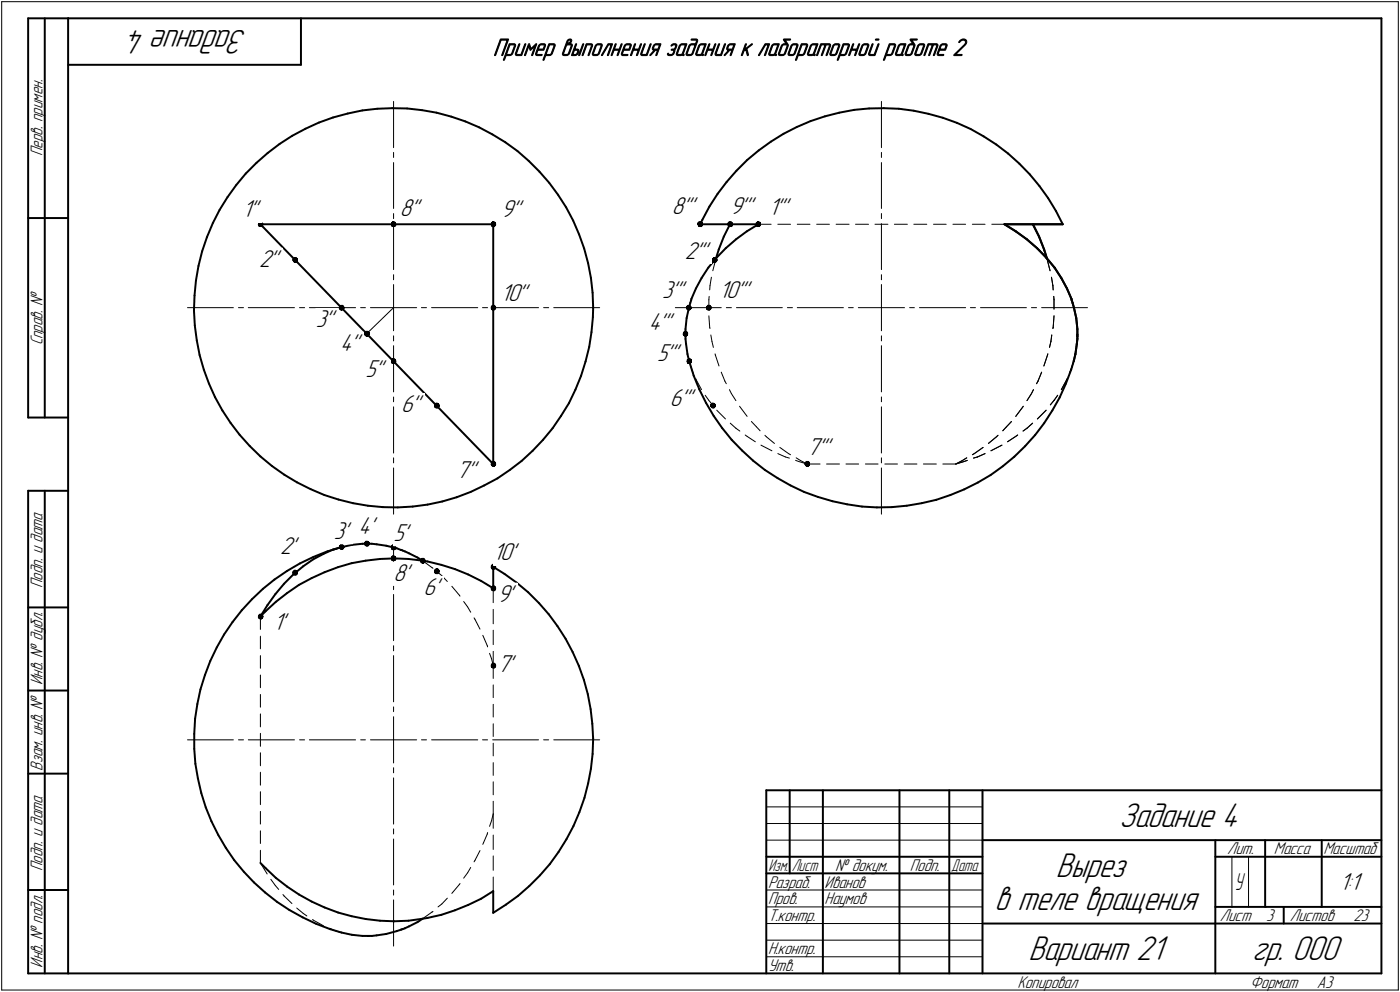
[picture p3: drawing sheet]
<svg xmlns="http://www.w3.org/2000/svg" width="421mm" height="298mm" viewBox="0 0 421 298" stroke-linecap="round" stroke-linejoin="round" font-family="sans-serif">
<defs><g id="words">
<g font-size="10.9">
<text x="74.4" y="9" transform="rotate(-180 74.4 9)">Задание 4</text>
<text x="336.6" y="248.5">Задание 4</text>
<text x="317.6" y="263.5">Вырез</text>
<text x="299.1" y="273.5">в теле вращения</text>
<text x="309.3" y="288.5">Вариант 21</text>
<text x="376.5" y="288.5">гр. 000</text>
</g>
<g font-size="7.8">
<text x="148.3" y="16.7">Пример выполнения задания к лабораторной работе 2</text>
<text x="72.9" y="65.4">1''</text>
<text x="120.2" y="65">8''</text>
<text x="150.8" y="65.3">9''</text>
<text x="202.1" y="64.3">8'''</text>
<text x="219.6" y="64.3">9''' 1'''</text>
<text x="206" y="77.7">2'''</text>
<text x="77.9" y="80.2">2''</text>
<text x="199.2" y="89.5">3'''</text>
<text x="216.3" y="89.6">10'''</text>
<text x="150.6" y="90.4">10''</text>
<text x="95" y="98.4">3''</text>
<text x="195.1" y="99">4'''</text>
<text x="102.3" y="105.4">4''</text>
<text x="109.9" y="113.4">5''</text>
<text x="197.6" y="108.5">5'''</text>
<text x="120.6" y="123.9">6''</text>
<text x="201.5" y="121.9">6'''</text>
<text x="242.8" y="136.7">7'''</text>
<text x="137.3" y="143.7">7''</text>
<text x="100.4" y="162">3' 4'</text>
<text x="84.2" y="166.4">2'</text>
<text x="118.4" y="162.6">5'</text>
<text x="148.4" y="168.4">10'</text>
<text x="118.4" y="174.5">8'</text>
<text x="127.4" y="178.8">6'</text>
<text x="149.6" y="180.9">9'</text>
<text x="82.3" y="189.3">1'</text>
<text x="149.6" y="202">7'</text>
<text x="402.9" y="267.5">1:1</text>
</g>
<text font-size="7.5" x="371.3" y="267.5">У</text>
<g font-size="5.4">
<text x="12.8" y="46.9" transform="rotate(-90 12.8 46.9)">Перв. примен.</text>
<text x="12.8" y="103.8" transform="rotate(-90 12.8 103.8)">Справ. №</text>
<text x="12.8" y="176.7" transform="rotate(-90 12.8 176.7)">Подп. и дата</text>
<text x="12.8" y="205.8" transform="rotate(-90 12.8 205.8)">Инв. № дубл.</text>
<text x="12.8" y="231.6" transform="rotate(-90 12.8 231.6)">Взам. инв. №</text>
<text x="369.1" y="256.8">Лит.</text>
<text x="383.1" y="256.8">Масса</text>
<text x="398" y="256.8">Масштаб</text>
<text x="12.8" y="261.7" transform="rotate(-90 12.8 261.7)">Подп. и дата</text>
<text x="251.2" y="261.8">№ докум.</text>
<text x="273.6" y="261.8">Подп.</text>
<text x="231" y="266.8">Разраб.</text>
<text x="248" y="266.8">Иванов</text>
<text x="231" y="271.8">Пров.</text>
<text x="248" y="271.8">Наумов</text>
<text x="231" y="276.8">Т.контр.</text>
<text x="366.9" y="276.8">Лист</text>
<text x="380.8" y="276.8">3</text>
<text x="387.9" y="276.8">Листов</text>
<text x="407.1" y="276.8">23</text>
<text x="231" y="286.8">Н.контр.</text>
<text x="12.8" y="290.8" transform="rotate(-90 12.8 290.8)">Инв. № подл.</text>
<text x="231" y="291.8">Утв.</text>
<text x="306" y="296.8">Копировал</text>
<text x="376" y="296.8">Формат</text>
<text x="396" y="296.8">A3</text>
</g>
<g font-size="5.3">
<text x="231.1" y="261.8">Изм.</text>
<text x="238.1" y="261.8">Лист</text>
<text x="286.1" y="261.8">Дата</text>
</g>
</g></defs>
<g fill="none" stroke="#000" stroke-width=".59">
<path d="M8.5 5.5v120zM8.5 5.5h12zM13.5 5.5v120zM20.5 5.5v287zM20.5 5.5h395zM20.5 19.5h70zM90.5 5.5v14zM415.5 5.5v287zM91.9 38.7l4-1.9zM95.9 36.8l4.3-1.5zM100.2 35.3l4.4-1.2zM104.6 34.1l4.4-.9z"/>
<path d="M109 33.2l4.5-.5zM113.5 32.7l4.4-.2zM117.9 32.5l4.5 .1zM122.4 32.6l4.5 .5zM126.9 33.1l4.4 .8zM131.3 33.9l4.4 1.2zM135.7 35.1l4.3 1.4zM140 36.5l4.1 1.8zM144.1 38.3l4 2.1zM239.6 38.2l4.2-1.8zM243.8 36.4l4.3-1.4zM248.1 35l4.3-1.1z"/>
<path d="M252.4 33.9l4.5-.9zM256.9 33l4.5-.4zM261.4 32.6l4.5-.1zM265.9 32.5l4.4 .2zM270.3 32.7l4.5 .6zM274.8 33.3l4.4 .9zM279.2 34.2l4.3 1.2zM283.5 35.4l4.3 1.5zM287.8 36.9l4.1 1.9zM291.9 38.8l3.9 2.2zM68.4 59.3l-2.4 3.8zM71 55.6l-2.6 3.7z"/>
<path d="M73.9 52.2l-2.9 3.4zM77.1 48.9l3.4-2.9zM77.1 48.9l-3.2 3.3zM80.5 46l3.6-2.7zM84.1 43.3l3.8-2.5zM87.9 40.8l4-2.1zM148.1 40.4l3.9 2.4zM152 42.8l3.6 2.6zM155.6 45.4l3.4 2.9zM159 48.3l3.2 3.3zM162.2 51.6l3 3.3zM165.2 54.9l2.6 3.6z"/>
<path d="M167.8 58.5l2.5 3.8zM215.8 58.3l-2.4 3.8zM218.5 54.7l-2.7 3.6zM221.5 51.3l-3 3.4zM224.7 48.1l3.5-2.9zM224.7 48.1l-3.2 3.2zM228.2 45.2l3.6-2.6zM231.8 42.6l3.8-2.4zM235.6 40.2l4-2zM295.8 41l3.8 2.4zM299.6 43.4l3.6 2.7zM303.2 46.1l3.4 3.1z"/>
<path d="M306.6 49.2l3.1 3.2zM309.7 52.4l2.9 3.5zM312.6 55.9l2.6 3.6zM315.2 59.5l2.4 3.9zM8.5 65.5h12zM59.7 79.9l-.8 4.4zM60.8 75.5l-1.1 4.4zM62.2 71.3l-1.4 4.2zM64 67.1l-1.8 4.2zM66 63.1l-2 4zM78.3 67.4h70zM78.3 67.4l70 72z"/>
<path d="M148.3 67.4v72zM170.3 62.3l2.1 4zM172.4 66.3l1.8 4.1zM174.2 70.4l1.5 4.3zM175.7 74.7l1.2 4.4zM176.9 79.1l.8 4.4zM210.6 67.4h17.5zM211.2 66l-.6 1.4zM213.4 62.1l-2.2 3.9zM215.5 77.5l-2.5 2.9zM216.2 75l-.9 2.7zM217.7 71.1l-1.5 3.9z"/>
<path d="M218.3 74.6l3.1-2.7zM218.3 74.6l-2.8 2.9zM219.5 67.4l-1.8 3.7zM221.4 71.9l3.2-2.4zM224.6 69.5l3.5-2.1zM302.1 67.4l3.4 2.1zM302.1 67.4h17.5zM305.5 69.5l3.3 2.4zM308.8 71.9l3.1 2.7zM310.6 67.4l1.9 3.7zM311.9 74.6l2.8 2.9zM312.5 71.1l1.5 3.9z"/>
<path d="M314 75l.9 2.7zM314.7 77.5l2.5 2.9zM317.6 63.4l2 4zM58.3 93.3l.3 4.5zM58.5 88.8l-.2 4.5zM58.6 97.8l.6 4.5zM58.9 84.3l-.4 4.5zM177.7 83.5l.5 4.5zM177.9 99.8l-.7 4.4zM178.2 88l.2 4.5zM178.3 95.3l-.4 4.5zM178.4 92.5l-.1 2.8z"/>
<path d="M206.2 98.9v1.6zM206.5 95.6l-.3 3.3zM207.2 92.5l-.7 3.1zM207.6 91l-.4 1.5zM207.9 90.3l-.3 .7zM207.9 89.8v.5zM209.3 86.7l-1.4 3.1zM211 83.6l-1.7 3.1zM213 80.4l-2 3.2zM317.2 80.4l2 3.2zM319.2 83.6l1.7 3.1zM320.9 86.7l1.3 3.1z"/>
<path d="M322.2 89.8l.1 .5zM322.3 90.3l.3 .7zM322.6 91l.4 1.5zM323 92.5l.7 3.1zM323.7 95.6l.3 3.3zM324 98.9v1.6zM59.2 102.3l.8 4.4zM60 106.7l1.3 4.4zM61.3 111.1l1.5 4.1zM62.8 115.2l1.9 4.2zM64.7 119.4l2.2 4zM173.1 117.1l-2 4.1z"/>
<path d="M174.8 112.9l-1.7 4.2zM176.1 108.6l-1.3 4.3zM177.2 104.2l-1.1 4.4zM206.2 100.5v.3zM206.2 100.8v.3zM206.2 101.1v.8zM206.2 101.9l.1 1.5zM206.3 103.4l.5 3zM206.8 106.4l.5 2.1zM207.3 108.5l1.3 4.4zM208.6 112.9l1.7 4.1zM210.3 117l2 4.1z"/>
<path d="M318.7 119.5l-2.2 3.9zM320.5 115.3l-1.8 4.2zM322.2 111.1l-1.7 4.2zM322.9 108.5l-.7 2.6zM323.4 106.4l-.5 2.1zM323.8 103.4l-.4 3zM324 100.5v.3zM324 100.8v.3zM324 101.1v.8zM324 101.9l-.2 1.5zM8.5 125.5h12zM66.9 123.4l2.4 3.7z"/>
<path d="M69.3 127.1l2.8 3.5zM72.1 130.6l3 3.4zM75.1 134l3.2 3.2zM78.3 137.2l3.5 2.8zM156.9 138.5l3.3-3zM163.3 132.2l-3.1 3.3zM166.2 128.7l-2.9 3.5zM168.7 125l-2.5 3.7zM171.1 121.2l-2.4 3.8zM212.3 121.1l2.3 3.9zM214.6 125l2.6 3.6zM217.2 128.6l2.8 3.6z"/>
<path d="M220 132.2l3.2 3.2zM223.2 135.4l3.3 3zM226.5 138.4l3.5 2.8zM305.1 137.2l3.2-3.1zM311.3 130.7l-3 3.4zM314 127.2l-2.7 3.5zM316.5 123.4l-2.5 3.8zM8.5 147.5v145zM8.5 147.5h12zM13.5 147.5v145zM81.8 140l3.7 2.7zM85.5 142.7l3.8 2.2z"/>
<path d="M89.3 144.9l4.1 2.1zM93.4 147l4.1 1.8zM97.5 148.8l4.3 1.3zM101.8 150.1l4.4 1.1zM106.2 151.2l4.5 .8zM110.7 152l4.4 .4zM115.1 152.4l4.5 .1zM119.6 152.5l4.5-.3zM124.1 152.2l4.5-.6zM128.6 151.6l4.4-.9zM133 150.7l4.3-1.3zM137.3 149.4l4.3-1.6z"/>
<path d="M141.6 147.8l4-1.9zM145.6 145.9l4-2.1zM149.6 143.8l3.7-2.6zM153.3 141.2l3.6-2.7zM230 141.2l3.8 2.5zM233.8 143.7l3.9 2.2zM237.7 145.9l4.1 1.9zM241.8 147.8l4.2 1.6zM246 149.4l4.4 1.2zM250.4 150.6l4.4 1zM254.8 151.6l4.4 .6zM259.2 152.2l4.5 .3z"/>
<path d="M263.7 152.5l4.5-.1zM268.2 152.4l4.5-.4zM272.7 152l4.5-.8zM277.2 151.2l4.4-1zM281.6 150.2l4.2-1.4zM285.8 148.8l4.2-1.7zM290 147.1l4-2.1zM294 145l3.9-2.3zM297.9 142.7l3.7-2.6zM301.6 140.1l3.5-2.9zM79.1 177l3.4-2.8zM82.5 174.2l3.8-2.6z"/>
<path d="M82.8 178.6l-2.4 3.3zM85.4 175.4l-2.6 3.2zM86.3 171.6l3.9-2.3zM86.4 178.2l3.5-2.4zM88.2 172.6l-2.8 2.8zM88.2 172.6l3-2.4zM89.9 175.8l3.8-2.1zM90.2 169.3l4-1.9zM91.2 170.2l3-2.1zM93.7 173.7l3.9-1.7zM94.2 168.1l3.1-1.6zM94.2 167.4l4.3-1.7z"/>
<path d="M97.3 166.5l2.8-1.3zM97.6 172l4.1-1.6zM98.5 165.7l4.2-1.3zM100.1 165.2l.3-.1zM100.4 165.1l.6-.2zM101 164.9l1.3-.4zM101.7 170.4l4-1.2zM102.3 164.5l.4-.1zM102.7 164.4l3.1-.7zM105.7 169.2l4.3-.7zM105.8 163.7l3.3-.3zM109.1 163.4h1.5z"/>
<path d="M110 168.5l4.3-.5zM110.6 163.4h.1zM110.7 163.4h.4zM111.1 163.4h.7zM111.8 163.4l1.5 .2zM113.3 163.6l2.9 .4zM114.3 168l4.2-.2zM116.2 164l3.1 .8zM118.5 167.8l4.4 .2zM119.3 164.8l1.3 .5zM120.6 165.3h.1zM120.7 165.3l.4 .1z"/>
<path d="M121.1 165.4l.7 .3zM121.8 165.7l1.2 .6zM122.9 168l4.2 .5zM123 166.3l2.6 1.3zM125.6 167.6l1.5 .9zM127.1 168.5l1.5 .2zM128.6 168.7l4.2 1.1zM132.8 169.8l4 1.2zM136.8 171l4 1.6zM140.8 172.6l3.9 2zM144.7 174.6l3.6 2.2zM148.3 170.3v6.5z"/>
<path d="M148.3 170.3l3.4 2.2zM151.7 172.5l3.7 2.6zM155.4 175.1l3.4 2.9zM158.8 178l3.3 3.2zM8.5 182.5h12zM63.2 198.6l-1.6 4.3zM65.2 194.6l-2 4zM67.4 190.7l-2.2 3.9zM69.9 186.9l-2.5 3.8zM72.7 183.4l-2.8 3.5zM75.8 180.1l3.3-3.1zM75.8 180.1l-3.1 3.3z"/>
<path d="M79.8 183.7l3.2-2.9zM79.8 183.7l-1.5 1.6zM80.4 181.9l-2.1 3.4zM83 180.8l3.4-2.6zM162.1 181.2l2.9 3.4zM165 184.6l2.6 3.5zM167.6 188.1l2.5 3.8zM170.1 191.9l2.1 4zM172.2 195.9l1.9 4.2zM8.5 207.5h12zM58.7 216l-.3 4.6zM59.4 211.6l-.7 4.4z"/>
<path d="M60.3 207.2l-.9 4.4zM61.6 202.9l-1.3 4.3zM174.1 200.1l1.5 4.2zM175.6 204.3l1.2 4.3zM176.8 208.6l.8 4.5zM177.6 213.1l.5 4.4zM178.1 217.5l.3 4.6zM8.5 232.5h12zM58.4 220.6v4.4zM58.4 225l.4 4.5zM58.8 229.5l.7 4.4zM59.5 233.9l1 4.4z"/>
<path d="M60.5 238.3l1.4 4.4zM175.8 239.8l-1.6 4.3zM176.9 235.5l-1.1 4.3zM177.7 231.1l-.8 4.4zM178.2 226.6l-.5 4.5zM178.4 222.1l-.2 4.5zM230.5 237.5h185zM230.5 237.5v55zM237.5 237.5v25zM247.5 237.5v55zM270.5 237.5v55zM285.5 237.5v55z"/>
<path d="M295.5 237.5v55zM61.9 242.7l1.7 4.1zM63.6 246.8l2 4.1zM65.6 250.9l2.3 3.9zM67.9 254.8l2.5 3.7zM70.4 258.5l2.9 3.5zM78.3 259.3l1.5 1.6zM165.4 259.7l-3 3.4zM168 256l-2.6 3.7zM170.3 252.2l-2.3 3.8zM172.5 248.2l-2.2 4zM174.2 244.1l-1.7 4.1z"/>
<path d="M230.5 257.5h65zM295.5 252.5h120zM365.5 252.5v40zM365.5 257.5h15zM380.5 252.5v20zM380.5 257.5h35zM397.5 252.5v20zM8.5 267.5h12zM73.3 262l3.1 3.2zM76.4 265.2l3.4 3zM79.8 268.2l3.5 2.8zM79.8 260.9l3.2 2.9z"/>
<path d="M83 263.8l3.4 2.6zM83.3 271l3.7 2.5zM86.4 266.4l3.5 2.4zM87 273.5l4 2.2zM89.9 268.8l3.8 2.1zM91 275.7l4.1 1.9zM93.7 270.9l3.9 1.8zM95.1 277.6l4.2 1.6zM97.6 272.7l4.1 1.5zM99.3 279.2l3.4 1zM101.7 274.2l4 1.1zM105.7 275.3l4.3 .9z"/>
<path d="M110 276.2l4.3 .5zM114.3 276.7l4.2 .2zM118.5 276.9l4.4-.2zM119.3 279.8l1.3-.4zM120.6 279.4l.1-.1zM120.7 279.3l.4-.1zM121.1 279.2l.7-.2zM121.8 279l1.2-.6zM122.9 276.7l4.2-.6zM123 278.4l2.6-1.3zM125.6 277.1l1.5-1zM127.1 276.1l1.5-.3z"/>
<path d="M128.6 275.8l4.2-.9zM132.8 274.9l4-1.3zM136.8 273.6l4-1.7zM140.8 271.9l3.9-1.8zM144.7 270.1l3.6-2.3zM148.3 267.8v6.5zM148.3 274.3l3.8-2.4zM152.1 271.9l3.7-2.7zM155.8 269.2l3.4-2.9zM159.2 266.3l3.2-3.2zM230.5 262.5h65zM295.5 277.5h70z"/>
<path d="M365.5 277.5h50zM365.5 272.5h50zM386.1 272.5v5zM8.5 292.5h12zM20.5 292.5h395zM102.7 280.2l3.1 .7zM105.8 280.9l3.3 .4zM109.1 281.3h1.5zM110.6 281.3h.1zM110.7 281.3h.4zM111.1 281.3h.7zM111.8 281.3l1.5-.2z"/>
<path d="M113.3 281.1l2.9-.4zM116.2 280.7l3.1-.9z"/>
</g>
<g fill="none" stroke="#000" stroke-width=".3">
<path d="M.5 .5v297zM.5 .5h420zM420.5 .5v297zM118.4 30.5v13.9zM265.1 30.5v13.9zM118.4 45.8v1.5zM118.4 48.9v13.8zM265.1 45.8v1.5zM265.1 48.9v13.8zM118.4 64.2v1.5zM118.4 67.2v13.8zM215.3 77.7l-.9 3.7z"/>
<path d="M228.1 67.4h3.8zM233.9 67.4h3.8zM239.8 67.4h3.8zM245.6 67.4h3.8zM251.5 67.4h3.9zM257.3 67.4h3.9zM263.1 67.4h3.9zM265.1 64.2v1.5zM265.1 67.2v13.8zM269 67.4h3.9zM274.8 67.4h3.9zM280.8 67.4h3.8z"/>
<path d="M286.6 67.4h3.8zM292.4 67.4h3.8zM298.3 67.4h3.8zM314.9 77.7l.9 3.7zM56.4 92.5h13.8zM71.7 92.5h1.5zM74.7 92.5h13.9zM90.1 92.5h1.5zM93 92.5h13.9zM108.5 92.5h1.4zM111.4 92.5h7zM118.4 92.5h6.9z"/>
<path d="M118.4 92.5v6.9zM118.4 82.5v1.6zM118.4 85.5v7zM126.7 92.5h1.6zM129.8 92.5h13.9zM145.1 92.5h1.5zM148.2 92.5h13.8zM163.5 92.5h1.5zM166.5 92.5h13.8zM203.1 92.5h13.8zM213.2 90.1v2.8zM213.2 94.9l.2 3.6z"/>
<path d="M213.3 89.1l-.1 1zM213.4 98.5l.1 .2zM213.5 85.9l-.1 1.2zM214 83.3l-.5 2.6zM218.4 92.5h1.6zM221.5 92.5h13.8zM236.8 92.5h1.5zM239.8 92.5h13.9zM255.2 92.5h1.4zM258.1 92.5h7zM265.1 92.5h6.9zM265.1 92.5v6.9z"/>
<path d="M265.1 82.5v1.6zM265.1 85.5v7zM273.6 92.5h1.4zM276.5 92.5h13.9zM291.8 92.5h1.6zM294.9 92.5h13.8zM310.2 92.5h1.5zM313.3 92.5h13.8zM316.2 83.3l.5 2.6zM316.7 85.9v1.2zM316.7 98.5v.2zM316.9 89.1l.1 1z"/>
<path d="M317 90.1v2.8zM317 94.9l-.3 3.6zM110.3 100.2l8.1-7.7zM118.4 119.3v1.4zM118.4 103.9v13.9zM118.4 100.9v1.5zM207.3 108.5l.8 2.7zM208.1 111.2l.2 .4zM208.3 111.6l.1 .4zM209.3 113.9l.2 .4zM209.5 114.3l1.5 2.8zM212.1 118.8l1 1.4z"/>
<path d="M213.8 100.7l.3 1.9zM214.1 102.6l.4 1.8zM215.1 106.3v.4zM215.1 106.7l1.1 3.3zM216.9 111.8l1.1 2.8zM218 114.6l.4 .7zM219.4 117.1l.6 1.2zM220 118.3l1.3 2.1zM265.1 119.3v1.4zM265.1 103.9v13.9zM265.1 100.9v1.5zM310.2 118.3l-1.3 2.1z"/>
<path d="M310.8 117.1l-.6 1.2zM312.2 114.6l-.5 .7zM313.3 111.8l-1.1 2.8zM315 106.7l-1.1 3.3zM315.1 106.3l-.1 .4zM316.1 102.6l-.5 1.8zM316.3 100.7l-.2 1.9zM318.1 118.8l-1 1.4zM320.7 114.3l-1.5 2.8zM320.9 113.9l-.2 .4zM321.9 111.6l-.2 .4zM322.1 111.2l-.2 .4z"/>
<path d="M322.9 108.5l-.8 2.7zM118.4 137.6v1.5zM118.4 122.3v13.8zM213.1 120.2l1.2 1.5zM215.6 123.3l2.6 2.6zM219.6 127.2l1.7 1.5zM221.3 128.7l1.2 .8zM222.4 122.1l2.3 3zM224.1 130.7l.6 .4zM224.7 131.1l2.5 1.7zM226 126.7l1.5 1.6zM227.5 128.3l1.1 1.2z"/>
<path d="M228.9 133.8l3.3 1.7zM230 130.8l.5 .4zM230.5 131.2l2.4 2.1zM233.9 136.3l2.3 1zM234.5 134.5l2.7 1.8zM236.2 137.3l1.2 .4zM237.2 136.3l.5 .4zM239.3 138.3l.9 .4zM239.4 137.6l1.4 .8zM240.2 138.7l2.5 .7zM240.8 138.4l1.9 1zM242.7 139.4h3.9z"/>
<path d="M248.6 139.4h3.9zM254.4 139.4h3.8zM260.3 139.4h3.8zM265.1 137.6v1.5zM265.1 122.3v13.8zM266.1 139.4h3.8zM271.9 139.4h3.9zM277.7 139.4h3.9zM283.5 139.4h3.9zM287.4 139.4l2.6-.7zM287.4 139.4l2-1zM289.4 138.4l1.3-.8z"/>
<path d="M290 138.7l.9-.4zM292.4 136.7l.6-.4zM292.8 137.7l1.2-.4zM293 136.3l2.7-1.8zM294 137.3l2.2-1zM297.3 133.3l2.4-2.1zM298 135.5l3.3-1.7zM300.1 130.8l-.4 .4zM302.7 128.3l-1.1 1.2zM303 132.8l2.5-1.7zM304.2 126.7l-1.5 1.6zM305.5 131.1l.6-.4z"/>
<path d="M307.7 129.5l1.2-.8zM307.8 122.1l-2.3 3zM308.9 128.7l1.7-1.5zM312 125.9l2.6-2.6zM317.1 120.2l-1.2 1.5zM118.4 140.6v13.9zM265.1 140.6v13.9zM118.4 160.4v13.8zM118.4 175.7v1.5zM118.4 178.6v13.9zM127.1 168.5l2.9 2.1zM130 170.6l.2 .2z"/>
<path d="M131.7 172l1.1 1zM132.8 173l1.7 1.8zM135.9 176.2l2.3 2.7zM138.2 178.9l.1 .3zM148.3 176.8v4.3zM78.3 197v3.8zM78.3 191.2v3.8zM78.3 185.3v3.8zM118.4 194.1v1.5zM118.4 197v13.9zM139.4 180.8l1.2 1.6zM140.6 182.4l1 1.6z"/>
<path d="M142.6 185.7l.2 .4zM142.8 186.1l1.6 3zM145.2 190.9l1.4 3.2zM146.6 194.1v.3zM147.2 196.3l.6 1.7zM147.8 198l.5 2zM148.3 195.7v4.3zM148.3 189.4v4.3zM148.3 183.1v4.4zM148.3 200v3.9zM78.3 214.5v3.9zM78.3 208.7v3.8z"/>
<path d="M78.3 202.9v3.8zM118.4 212.4v1.5zM118.4 215.4v6.9zM148.3 217.5v3.8zM148.3 211.7v3.8zM148.3 205.8v3.8zM56.4 222.3h13.8zM71.7 222.3h1.5zM74.7 222.3h13.9zM78.3 237.9v3.9zM78.3 232.1v3.9zM78.3 226.2v3.9z"/>
<path d="M78.3 220.4v3.9zM90.1 222.3h1.5zM93 222.3h13.9zM108.5 222.3h1.4zM111.4 222.3h7zM118.4 222.3h6.9zM118.4 233.8v13.8zM118.4 230.7v1.5zM118.4 222.3v7zM126.7 222.3h1.6zM129.8 222.3h13.9zM145.1 222.3h1.5z"/>
<path d="M148.2 222.3h13.8zM148.3 234.9v3.9zM148.3 229.2v3.8zM148.3 223.4v3.8zM163.5 222.3h1.5zM166.5 222.3h13.8zM78.3 259.3l2 3.3zM78.3 255.5v3.8zM78.3 249.7v3.8zM78.3 243.8v3.8zM118.4 252.1v13.8zM118.4 249.1v1.5z"/>
<path d="M142.8 258.6l-.2 .4zM144.4 255.6l-1.6 3zM146.6 250.6l-1.4 3.1zM146.6 250.2v.4zM147.8 246.6l-.6 1.7zM148.3 244.6l-.5 2zM148.3 244.6v4.3zM148.3 251v4.3zM148.3 257.2v4.3zM148.3 240.8v3.8zM230.5 247.5h65zM230.5 252.5h65z"/>
<path d="M230.5 242.5h65zM370.5 257.5v15zM375.5 257.5v15zM81.4 264.2l1.4 1.9zM82.8 266.1l1 1.2zM85.1 268.8l.3 .4zM85.4 269.2l2.4 2.3zM89.2 272.9l2 1.6zM91.2 274.5l1.1 .8zM94 276.4l.2 .1zM94.2 276.5l3.1 1.7zM99.1 279l1 .4z"/>
<path d="M100.1 279.4l.3 .2zM100.4 279.6l.6 .1zM101 279.7l1.3 .5zM118.4 270.4v13.9zM118.4 267.5v1.5zM127.1 276.1l2.9-2zM130 274.1l.2-.2zM131.7 272.5l1.1-.8zM134.5 269.9l-1.7 1.8zM138.2 265.8l-2.3 2.7zM138.3 265.5l-.1 .3zM140.6 262.3l-1.2 1.6z"/>
<path d="M141.6 260.7l-1 1.6zM148.3 263.6v4.2zM230.5 267.5h65zM230.5 272.5h65zM230.5 277.5h65zM.5 297.5h420zM102.3 280.2h.4zM230.5 282.5h65zM230.5 287.5h65z"/>
</g>
<g fill="#000" stroke="#000" stroke-width=".3">
<path d="M78.1 66.6h.5zM78 66.7h.7zM77.9 66.8h1zM77.8 66.9h1.2zM77.6 67h1.5zM77.6 67.1h1.5zM77.6 67.1h1.5zM77.6 67.2h1.6zM77.6 67.3h1.6zM77.6 67.4h1.6zM77.6 67.5h1.6zM77.6 67.6h1.6zM77.6 67.6h1.6zM77.7 67.7h1.4zM77.7 67.8h1.3zM77.8 67.9h1.1zM77.8 68h1zM78.1 68.1h.6z"/>
<path d="M88.5 77.4h.5zM88.4 77.5h.8zM88.3 77.6h1zM88.2 77.6h1.2zM88.1 77.7h1.4zM88.1 77.8h1.4zM88.1 77.9h1.4zM88.1 78h1.5zM88.1 78.1h1.5zM88.1 78.1h1.5zM88 78.2h1.6zM88.1 78.3h1.5zM88.1 78.4h1.4zM88.1 78.5h1.4zM88.2 78.6h1.2zM88.2 78.7h1.1zM88.4 78.7h.8zM88.6 78.8h.6z"/>
<path d="M118 66.6h.5zM117.9 66.7h.8zM117.9 66.8h1zM117.8 66.9h1.2zM117.7 67h1.3zM117.7 67.1h1.3zM117.7 67.1h1.3zM117.7 67.2h1.4zM117.7 67.3h1.4zM117.7 67.4h1.4zM117.6 67.5h1.5zM117.7 67.6h1.4zM117.7 67.6h1.4zM117.7 67.7h1.4zM117.8 67.8h1.2zM117.8 67.9h1.2zM117.8 68h1.1zM118 68.1h.8z"/>
<path d="M148.1 66.6h.5zM148 66.7h.8zM147.9 66.8h1zM147.8 66.9h1.2zM147.7 67h1.4zM147.7 67.1h1.4zM147.7 67.1h1.4zM147.7 67.2h1.5zM147.7 67.3h1.5zM147.7 67.4h1.5zM147.6 67.5h1.6zM147.7 67.6h1.5zM147.7 67.6h1.5zM147.7 67.7h1.4zM147.7 67.8h1.3zM147.8 67.9h1.1zM147.8 68h1zM148.1 68.1h.7z"/>
<path d="M210.1 66.7h.8zM210.1 66.8h1.1zM210 66.9h1.2zM209.9 67h1.3zM209.8 67.1h1.5zM209.8 67.1h1.5zM209.8 67.2h1.6zM209.8 67.3h1.6zM209.8 67.4h1.6zM209.9 67.5h1.5zM209.9 67.6h1.4zM209.9 67.6h1.4zM210 67.7h1.3zM210 67.8h1.2zM210 67.9h1.2zM210.1 68h1zM210.3 68.1h.7z"/>
<path d="M210.1 66.7h.8zM210.1 66.8h1.1zM210 66.9h1.2zM209.9 67h1.3zM209.8 67.1h1.5zM209.8 67.1h1.5zM209.8 67.2h1.6zM209.8 67.3h1.6zM209.8 67.4h1.6zM209.9 67.5h1.5zM209.9 67.6h1.4zM209.9 67.6h1.4zM210 67.7h1.3zM210 67.8h1.2zM210 67.9h1.2zM210.1 68h1zM210.3 68.1h.7z"/>
<path d="M214.6 77.4h.5zM214.5 77.5h.8zM214.5 77.6h1zM214.4 77.6h1.2zM214.2 77.7h1.4zM214.2 77.8h1.4zM214.2 77.9h1.4zM214.2 78h1.5zM214.2 78.1h1.5zM214.2 78.1h1.5zM214.1 78.2h1.6zM214.2 78.3h1.5zM214.2 78.4h1.4zM214.3 78.5h1.3zM214.3 78.6h1.3zM214.3 78.7h1.2zM214.5 78.7h.9zM214.6 78.8h.7z"/>
<path d="M219.2 66.7h.8zM219.1 66.8h1zM219 66.9h1.2zM218.9 67h1.3zM218.9 67.1h1.4zM218.9 67.1h1.4zM218.9 67.2h1.5zM218.9 67.3h1.5zM218.8 67.4h1.6zM218.9 67.5h1.5zM218.9 67.6h1.5zM218.9 67.6h1.5zM218.9 67.7h1.5zM218.9 67.8h1.4zM218.9 67.9h1.3zM219.1 68h1zM219.3 68.1h.7z"/>
<path d="M219.2 66.7h.8zM219.1 66.8h1zM219 66.9h1.2zM218.9 67h1.3zM218.9 67.1h1.4zM218.9 67.1h1.4zM218.9 67.2h1.5zM218.9 67.3h1.5zM218.8 67.4h1.6zM218.9 67.5h1.5zM218.9 67.6h1.5zM218.9 67.6h1.5zM218.9 67.7h1.5zM218.9 67.8h1.4zM218.9 67.9h1.3zM219.1 68h1zM219.3 68.1h.7z"/>
<path d="M227.8 66.6h.5zM227.7 66.7h.7zM227.6 66.8h1zM227.5 66.9h1.2zM227.3 67h1.5zM227.3 67.1h1.5zM227.3 67.1h1.5zM227.3 67.2h1.6zM227.3 67.3h1.6zM227.3 67.4h1.6zM227.2 67.5h1.7zM227.3 67.6h1.6zM227.3 67.6h1.6zM227.4 67.7h1.4zM227.4 67.8h1.3zM227.5 67.9h1.1zM227.5 68h1zM227.8 68.1h.6z"/>
<path d="M102.4 91.8h.7zM102.4 91.9h.8zM102.2 91.9h1.1zM102 92h1.4zM102 92.1h1.5zM102 92.2h1.5zM102 92.3h1.5zM102 92.4h1.5zM102 92.5h1.5zM101.9 92.5h1.6zM102 92.6h1.5zM102 92.7h1.5zM102.1 92.8h1.4zM102.1 92.9h1.3zM102.2 93h1.1zM102.2 93h1zM102.4 93.1h.7zM102.5 93.2h.4z"/>
<path d="M110 99.6h.7zM109.9 99.7h.9zM109.8 99.7h1.1zM109.7 99.8h1.3zM109.6 99.9h1.5zM109.6 100h1.5zM109.6 100.1h1.6zM109.6 100.2h1.6zM109.6 100.2h1.6zM109.6 100.3h1.6zM109.6 100.4h1.6zM109.6 100.5h1.6zM109.6 100.6h1.5zM109.7 100.7h1.4zM109.7 100.8h1.3zM109.7 100.8h1.2zM109.9 100.9h.9zM110.1 101h.6z"/>
<path d="M148.1 91.8h.7zM148 91.9h.8zM147.8 91.9h1.1zM147.7 92h1.3zM147.7 92.1h1.4zM147.7 92.2h1.4zM147.7 92.3h1.5zM147.7 92.4h1.5zM147.7 92.5h1.5zM147.6 92.5h1.6zM147.7 92.6h1.5zM147.7 92.7h1.5zM147.7 92.8h1.4zM147.7 92.9h1.3zM147.8 93h1.1zM147.8 93h1zM148 93.1h.8zM148.2 93.2h.3z"/>
<path d="M205.8 99.6h.7zM205.7 99.7h.9zM205.7 99.7h1zM205.6 99.8h1.2zM205.5 99.9h1.3zM205.5 100h1.3zM205.5 100.1h1.4zM205.4 100.2h1.5zM205.4 100.2h1.5zM205.4 100.3h1.5zM205.3 100.4h1.6zM205.4 100.5h1.5zM205.5 100.6h1.3zM205.5 100.7h1.3zM205.6 100.8h1.2zM205.6 100.8h1.1zM205.7 100.9h.9zM205.9 101h.6z"/>
<path d="M206.8 91.8h.7zM206.8 91.9h.8zM206.7 91.9h1zM206.5 92h1.3zM206.5 92.1h1.4zM206.5 92.2h1.4zM206.4 92.3h1.5zM206.4 92.4h1.5zM206.4 92.5h1.5zM206.3 92.5h1.6zM206.4 92.6h1.5zM206.4 92.7h1.5zM206.5 92.8h1.4zM206.5 92.9h1.3zM206.6 93h1.1zM206.6 93h1zM206.8 93.1h.7zM206.9 93.2h.4z"/>
<path d="M212.8 91.8h.6zM212.8 91.9h.8zM212.7 91.9h1zM212.6 92h1.2zM212.5 92.1h1.4zM212.4 92.2h1.5zM212.4 92.3h1.6zM212.4 92.4h1.6zM212.3 92.5h1.7zM212.4 92.5h1.6zM212.4 92.6h1.5zM212.4 92.7h1.5zM212.5 92.8h1.4zM212.5 92.9h1.3zM212.5 93h1.2zM212.7 93h.9zM212.9 93.1h.6z"/>
<path d="M212.8 91.8h.6zM212.8 91.9h.8zM212.7 91.9h1zM212.6 92h1.2zM212.5 92.1h1.4zM212.4 92.2h1.5zM212.4 92.3h1.6zM212.4 92.4h1.6zM212.3 92.5h1.7zM212.4 92.5h1.6zM212.4 92.6h1.5zM212.4 92.7h1.5zM212.5 92.8h1.4zM212.5 92.9h1.3zM212.5 93h1.2zM212.7 93h.9zM212.9 93.1h.6z"/>
<path d="M118 107.8h.5zM117.9 107.9h.8zM117.9 107.9h1zM117.8 108h1.2zM117.7 108.1h1.3zM117.7 108.2h1.3zM117.7 108.3h1.3zM117.7 108.4h1.4zM117.7 108.5h1.4zM117.7 108.5h1.4zM117.6 108.6h1.5zM117.7 108.7h1.4zM117.7 108.8h1.4zM117.7 108.9h1.4zM117.8 109h1.2zM117.8 109.1h1.2zM117.8 109.1h1.1zM118 109.2h.8z"/>
<path d="M207 107.8h.5zM206.9 107.9h.8zM206.8 107.9h1.1zM206.8 108h1.1zM206.6 108.1h1.4zM206.6 108.2h1.4zM206.6 108.3h1.4zM206.6 108.4h1.5zM206.6 108.5h1.5zM206.6 108.5h1.5zM206.5 108.6h1.6zM206.6 108.7h1.5zM206.6 108.8h1.5zM206.6 108.9h1.4zM206.7 109h1.2zM206.7 109.1h1.2zM206.7 109.1h1.1zM206.9 109.2h.8z"/>
<path d="M131.1 121.2h.5zM131 121.2h.7zM130.9 121.3h1zM130.8 121.4h1.2zM130.6 121.5h1.5zM130.6 121.6h1.5zM130.6 121.7h1.5zM130.6 121.8h1.6zM130.6 121.8h1.6zM130.6 121.9h1.6zM130.6 122h1.6zM130.6 122.1h1.6zM130.6 122.2h1.5zM130.7 122.3h1.4zM130.7 122.3h1.3zM130.7 122.4h1.2zM130.9 122.5h.9zM131.1 122.6h.6z"/>
<path d="M148.1 138.7h.7zM148 138.8h.8zM147.9 138.9h1zM147.8 138.9h1.2zM147.7 139h1.4zM147.7 139.1h1.4zM147.7 139.2h1.4zM147.7 139.3h1.5zM147.7 139.4h1.5zM147.7 139.4h1.5zM147.6 139.5h1.6zM147.7 139.6h1.5zM147.7 139.7h1.4zM147.7 139.8h1.4zM147.8 139.9h1.2zM147.8 140h1.1zM148 140h.8zM148.2 140.1h.6z"/>
<path d="M214.1 121.2h.5zM214 121.2h.8zM214 121.3h1zM213.9 121.4h1.2zM213.7 121.5h1.4zM213.7 121.6h1.4zM213.7 121.7h1.4zM213.7 121.8h1.5zM213.7 121.8h1.5zM213.7 121.9h1.5zM213.6 122h1.6zM213.7 122.1h1.5zM213.8 122.2h1.3zM213.8 122.3h1.3zM213.9 122.3h1.2zM213.9 122.4h1.1zM214 122.5h.9zM214.2 122.6h.6z"/>
<path d="M242.4 138.7h.7zM242.4 138.8h.8zM242.3 138.9h1zM242.2 138.9h1.2zM242.1 139h1.4zM242.1 139.1h1.4zM242.1 139.2h1.5zM242.1 139.3h1.5zM242.1 139.4h1.5zM242 139.4h1.6zM242.1 139.5h1.5zM242.1 139.6h1.5zM242.1 139.7h1.5zM242.1 139.8h1.4zM242.1 139.9h1.3zM242.3 140h1zM242.4 140h.8zM242.5 140.1h.6z"/>
<path d="M242.4 138.7h.7zM242.4 138.8h.8zM242.3 138.9h1zM242.2 138.9h1.2zM242.1 139h1.4zM242.1 139.1h1.4zM242.1 139.2h1.5zM242.1 139.3h1.5zM242.1 139.4h1.5zM242 139.4h1.6zM242.1 139.5h1.5zM242.1 139.6h1.5zM242.1 139.7h1.5zM242.1 139.8h1.4zM242.1 139.9h1.3zM242.3 140h1zM242.4 140h.8zM242.5 140.1h.6z"/>
<path d="M88.5 171.4h.5zM88.4 171.4h.8zM88.3 171.5h1zM88.2 171.6h1.2zM88.1 171.7h1.4zM88.1 171.8h1.4zM88.1 171.9h1.4zM88.1 172h1.5zM88.1 172h1.5zM88.1 172.1h1.5zM88 172.2h1.6zM88.1 172.3h1.5zM88.1 172.4h1.5zM88.1 172.5h1.4zM88.1 172.6h1.3zM88.2 172.6h1.1zM88.2 172.7h1zM88.5 172.8h.7z"/>
<path d="M102.4 163.7h.6zM102.4 163.7h.7zM102.3 163.8h1zM102.2 163.9h1.2zM102 164h1.5zM102 164.1h1.5zM102 164.2h1.5zM102 164.3h1.5zM102 164.3h1.5zM102 164.4h1.5zM101.9 164.5h1.6zM102 164.6h1.5zM102.1 164.7h1.4zM102.1 164.8h1.4zM102.2 164.8h1.2zM102.2 164.9h1.1zM102.4 165h.8zM102.5 165.1h.6z"/>
<path d="M110 162.6h.6zM109.9 162.7h.8zM109.8 162.8h1.1zM109.7 162.9h1.3zM109.6 163h1.5zM109.6 163.1h1.5zM109.6 163.2h1.5zM109.6 163.2h1.6zM109.6 163.3h1.6zM109.6 163.4h1.6zM109.6 163.5h1.6zM109.6 163.6h1.6zM109.6 163.7h1.5zM109.7 163.7h1.4zM109.7 163.8h1.3zM109.7 163.9h1.2zM109.9 164h.9zM110.1 164.1h.6z"/>
<path d="M118 167h.5zM117.9 167.1h.8zM117.9 167.2h1zM117.8 167.3h1.2zM117.7 167.4h1.3zM117.7 167.5h1.3zM117.7 167.6h1.3zM117.7 167.6h1.4zM117.7 167.7h1.4zM117.7 167.8h1.4zM117.6 167.9h1.5zM117.7 168h1.4zM117.7 168.1h1.4zM117.7 168.1h1.4zM117.8 168.2h1.2zM117.8 168.3h1.2zM117.8 168.4h1.1zM118 168.5h.8z"/>
<path d="M118 163.7h.5zM117.9 163.8h.8zM117.9 163.9h1zM117.8 164h1.2zM117.7 164.1h1.3zM117.7 164.2h1.3zM117.7 164.3h1.3zM117.7 164.3h1.4zM117.7 164.4h1.4zM117.7 164.5h1.4zM117.6 164.6h1.5zM117.7 164.7h1.4zM117.7 164.8h1.4zM117.7 164.8h1.4zM117.8 164.9h1.2zM117.8 165h1.2zM117.8 165.1h1.1zM118 165.2h.8z"/>
<path d="M126.8 167.8h.7zM126.7 167.9h.9zM126.7 168h1zM126.6 168.1h1.2zM126.4 168.1h1.4zM126.4 168.2h1.4zM126.4 168.3h1.5zM126.4 168.4h1.5zM126.4 168.5h1.5zM126.4 168.6h1.5zM126.3 168.7h1.6zM126.4 168.7h1.5zM126.5 168.8h1.3zM126.5 168.9h1.3zM126.6 169h1.2zM126.6 169.1h1.1zM126.7 169.2h.9zM126.9 169.2h.6z"/>
<path d="M131.1 170.9h.6zM131 171h.8zM130.9 171.1h1zM130.8 171.2h1.2zM130.6 171.3h1.5zM130.6 171.4h1.5zM130.6 171.4h1.5zM130.6 171.5h1.6zM130.6 171.6h1.6zM130.6 171.7h1.6zM130.6 171.8h1.6zM130.6 171.9h1.6zM130.6 172h1.5zM130.7 172h1.4zM130.7 172.1h1.3zM130.7 172.2h1.2zM130.9 172.3h.9zM131.1 172.4h.6z"/>
<path d="M148.1 176.1h.7zM148 176.2h.8zM147.9 176.3h1zM147.8 176.4h1.2zM147.7 176.4h1.4zM147.7 176.5h1.4zM147.7 176.6h1.5zM147.7 176.7h1.5zM147.7 176.8h1.5zM147.7 176.9h1.5zM147.6 177h1.6zM147.7 177h1.5zM147.7 177.1h1.4zM147.7 177.2h1.4zM147.8 177.3h1.2zM147.8 177.4h1.1zM148 177.5h.8zM148.2 177.5h.6z"/>
<path d="M148.1 169.6h.5zM148 169.7h.8zM147.9 169.8h1zM147.8 169.8h1.2zM147.7 169.9h1.4zM147.7 170h1.4zM147.7 170.1h1.4zM147.7 170.2h1.5zM147.7 170.3h1.5zM147.7 170.3h1.5zM147.6 170.4h1.6zM147.7 170.5h1.5zM147.7 170.6h1.5zM147.7 170.7h1.4zM147.7 170.8h1.3zM147.8 170.9h1.1zM147.8 170.9h1zM148 171h.8zM148.2 171.1h.3z"/>
<path d="M78.1 184.6h.6zM78 184.7h.8zM77.9 184.7h1zM77.8 184.8h1.2zM77.6 184.9h1.5zM77.6 185h1.5zM77.6 185.1h1.6zM77.6 185.2h1.6zM77.6 185.3h1.6zM77.6 185.3h1.6zM77.6 185.4h1.6zM77.6 185.5h1.6zM77.7 185.6h1.4zM77.7 185.7h1.4zM77.8 185.8h1.2zM77.8 185.8h1.1zM78 185.9h.8zM78.1 186h.6z"/>
<path d="M148.1 199.3h.7zM148 199.4h.8zM147.9 199.5h1zM147.8 199.6h1.2zM147.7 199.6h1.4zM147.7 199.7h1.4zM147.7 199.8h1.5zM147.7 199.9h1.5zM147.7 200h1.5zM147.7 200.1h1.5zM147.6 200.2h1.6zM147.7 200.2h1.5zM147.7 200.3h1.4zM147.7 200.4h1.4zM147.8 200.5h1.2zM147.8 200.6h1.1zM148 200.7h.8zM148.2 200.7h.6z"/>
</g>
<g fill="#fff" stroke="#fff" stroke-width=".3">
<path d="M148.3 11.2h143.1zM148.3 11.3h143.1zM148.3 11.3h143.1zM148.3 11.4h143.1zM148.3 11.5h143.1zM148.3 11.6h143.1zM148.3 11.7h143.1zM148.3 11.8h143.1zM148.3 11.9h143.1zM148.3 11.9h143.1zM148.3 12h143.1zM148.3 12.1h143.1zM148.3 12.2h143.1zM148.3 12.3h143.1zM148.3 12.4h143.1zM148.3 12.4h143.1zM148.3 12.5h143.1zM148.3 12.6h143.1zM148.3 12.7h143.1zM148.3 12.8h143.1zM148.3 12.9h143.1zM148.3 13h143.1zM148.3 13h143.1zM148.3 13.1h143.1zM148.3 13.2h143.1zM148.3 13.3h143.1zM148.3 13.4h143.1zM148.3 13.5h143.1zM148.3 13.5h143.1zM148.3 13.6h143.1zM148.3 13.7h143.1zM148.3 13.8h143.1zM148.3 13.9h143.1zM148.3 14h143.1zM148.3 14.1h143.1zM148.3 14.1h143.1zM148.3 14.2h143.1zM148.3 14.3h143.1zM148.3 14.4h143.1zM148.3 14.5h143.1zM148.3 14.6h143.1zM148.3 14.6h143.1zM148.3 14.7h143.1zM148.3 14.8h143.1zM148.3 14.9h143.1zM148.3 15h143.1zM148.3 15.1h143.1zM148.3 15.2h143.1zM148.3 15.2h143.1zM148.3 15.3h143.1zM148.3 15.4h143.1zM148.3 15.5h143.1zM148.3 15.6h143.1zM148.3 15.7h143.1zM148.3 15.7h143.1zM148.3 15.8h143.1zM148.3 15.9h143.1zM148.3 16h143.1zM148.3 16.1h143.1zM148.3 16.2h143.1zM148.3 16.3h143.1zM148.3 16.3h143.1zM148.3 16.4h143.1zM148.3 16.5h143.1zM148.3 16.6h143.1zM148.3 16.7h143.1zM148.3 16.8h143.1zM148.3 16.8h143.1zM148.3 16.9h143.1zM148.3 17h143.1zM148.3 17.1h143.1zM148.3 17.2h143.1zM148.3 17.3h143.1zM148.3 17.4h143.1zM148.3 17.4h143.1zM148.3 17.5h143.1zM148.3 17.6h143.1zM148.3 17.7h143.1zM148.3 17.8h143.1zM148.3 17.9h143.1zM148.3 17.9h143.1zM148.3 18h143.1zM148.3 18.1h143.1z"/>
<path d="M72.9 59.8h6zM72.9 59.9h6zM72.9 59.9h6zM72.9 60h6zM72.9 60.1h6zM72.9 60.2h6zM72.9 60.3h6zM72.9 60.4h6zM72.9 60.5h6zM72.9 60.5h6zM72.9 60.6h6zM72.9 60.7h6zM72.9 60.8h6zM72.9 60.9h6zM72.9 61h6zM72.9 61h6zM72.9 61.1h6zM72.9 61.2h6zM72.9 61.3h6zM72.9 61.4h6zM72.9 61.5h6zM72.9 61.6h6zM72.9 61.6h6zM72.9 61.7h6zM72.9 61.8h6zM72.9 61.9h6zM72.9 62h6zM72.9 62.1h6zM72.9 62.1h6zM72.9 62.2h6zM72.9 62.3h6zM72.9 62.4h6zM72.9 62.5h6zM72.9 62.6h6zM72.9 62.7h6zM72.9 62.7h6zM72.9 62.8h6zM72.9 62.9h6zM72.9 63h6zM72.9 63.1h6zM72.9 63.2h6zM72.9 63.2h6zM72.9 63.3h6zM72.9 63.4h6zM72.9 63.5h6zM72.9 63.6h6zM72.9 63.7h6zM72.9 63.8h6zM72.9 63.8h6zM72.9 63.9h6zM72.9 64h6zM72.9 64.1h6zM72.9 64.2h6zM72.9 64.3h6zM72.9 64.3h6zM72.9 64.4h6zM72.9 64.5h6zM72.9 64.6h6zM72.9 64.7h6zM72.9 64.8h6zM72.9 64.9h6zM72.9 64.9h6zM72.9 65h6zM72.9 65.1h6zM72.9 65.2h6zM72.9 65.3h6zM72.9 65.4h6zM72.9 65.4h6zM72.9 65.5h6zM72.9 65.6h6zM72.9 65.7h6zM72.9 65.8h6zM72.9 65.9h6zM72.9 66h6zM72.9 66h6zM72.9 66.1h6zM72.9 66.2h6zM72.9 66.3h6zM72.9 66.4h6zM72.9 66.5h6zM72.9 66.5h6zM72.9 66.6h6zM72.9 66.7h6zM72.9 66.8h6z"/>
<path d="M77.9 74.6h7.1zM77.9 74.7h7.1zM77.9 74.8h7.1zM77.9 74.8h7.1zM77.9 74.9h7.1zM77.9 75h7.1zM77.9 75.1h7.1zM77.9 75.2h7.1zM77.9 75.3h7.1zM77.9 75.4h7.1zM77.9 75.4h7.1zM77.9 75.5h7.1zM77.9 75.6h7.1zM77.9 75.7h7.1zM77.9 75.8h7.1zM77.9 75.9h7.1zM77.9 75.9h7.1zM77.9 76h7.1zM77.9 76.1h7.1zM77.9 76.2h7.1zM77.9 76.3h7.1zM77.9 76.4h7.1zM77.9 76.5h7.1zM77.9 76.5h7.1zM77.9 76.6h7.1zM77.9 76.7h7.1zM77.9 76.8h7.1zM77.9 76.9h7.1zM77.9 77h7.1zM77.9 77h7.1zM77.9 77.1h7.1zM77.9 77.2h7.1zM77.9 77.3h7.1zM77.9 77.4h7.1zM77.9 77.5h7.1zM77.9 77.6h7.1zM77.9 77.6h7.1zM77.9 77.7h7.1zM77.9 77.8h7.1zM77.9 77.9h7.1zM77.9 78h7.1zM77.9 78.1h7.1zM77.9 78.1h7.1zM77.9 78.2h7.1zM77.9 78.3h7.1zM77.9 78.4h7.1zM77.9 78.5h7.1zM77.9 78.6h7.1zM77.9 78.7h7.1zM77.9 78.7h7.1zM77.9 78.8h7.1zM77.9 78.9h7.1zM77.9 79h7.1zM77.9 79.1h7.1zM77.9 79.2h7.1zM77.9 79.2h7.1zM77.9 79.3h7.1zM77.9 79.4h7.1zM77.9 79.5h7.1zM77.9 79.6h7.1zM77.9 79.7h7.1zM77.9 79.8h7.1zM77.9 79.8h7.1zM77.9 79.9h7.1zM77.9 80h7.1zM77.9 80.1h7.1zM77.9 80.2h7.1zM77.9 80.3h7.1zM77.9 80.3h7.1zM77.9 80.4h7.1zM77.9 80.5h7.1zM77.9 80.6h7.1zM77.9 80.7h7.1zM77.9 80.8h7.1zM77.9 80.9h7.1zM77.9 80.9h7.1zM77.9 81h7.1zM77.9 81.1h7.1zM77.9 81.2h7.1zM77.9 81.3h7.1zM77.9 81.4h7.1zM77.9 81.4h7.1zM77.9 81.5h7.1zM77.9 81.6h7.1z"/>
<path d="M94.9 92.8h6.8zM94.9 92.9h6.8zM94.9 93h6.8zM94.9 93h6.8zM94.9 93.1h6.8zM94.9 93.2h6.8zM94.9 93.3h6.8zM94.9 93.4h6.8zM94.9 93.5h6.8zM94.9 93.6h6.8zM94.9 93.6h6.8zM94.9 93.7h6.8zM94.9 93.8h6.8zM94.9 93.9h6.8zM94.9 94h6.8zM94.9 94.1h6.8zM94.9 94.1h6.8zM94.9 94.2h6.8zM94.9 94.3h6.8zM94.9 94.4h6.8zM94.9 94.5h6.8zM94.9 94.6h6.8zM94.9 94.7h6.8zM94.9 94.7h6.8zM94.9 94.8h6.8zM94.9 94.9h6.8zM94.9 95h6.8zM94.9 95.1h6.8zM94.9 95.2h6.8zM94.9 95.2h6.8zM94.9 95.3h6.8zM94.9 95.4h6.8zM94.9 95.5h6.8zM94.9 95.6h6.8zM94.9 95.7h6.8zM94.9 95.8h6.8zM94.9 95.8h6.8zM94.9 95.9h6.8zM94.9 96h6.8zM94.9 96.1h6.8zM94.9 96.2h6.8zM94.9 96.3h6.8zM94.9 96.4h6.8zM94.9 96.4h6.8zM94.9 96.5h6.8zM94.9 96.6h6.8zM94.9 96.7h6.8zM94.9 96.8h6.8zM94.9 96.9h6.8zM94.9 96.9h6.8zM94.9 97h6.8zM94.9 97.1h6.8zM94.9 97.2h6.8zM94.9 97.3h6.8zM94.9 97.4h6.8zM94.9 97.5h6.8zM94.9 97.5h6.8zM94.9 97.6h6.8zM94.9 97.7h6.8zM94.9 97.8h6.8zM94.9 97.9h6.8zM94.9 98h6.8zM94.9 98h6.8zM94.9 98.1h6.8zM94.9 98.2h6.8zM94.9 98.3h6.8zM94.9 98.4h6.8zM94.9 98.5h6.8zM94.9 98.6h6.8zM94.9 98.6h6.8zM94.9 98.7h6.8zM94.9 98.8h6.8zM94.9 98.9h6.8zM94.9 99h6.8zM94.9 99.1h6.8zM94.9 99.1h6.8zM94.9 99.2h6.8zM94.9 99.3h6.8zM94.9 99.4h6.8zM94.9 99.5h6.8zM94.9 99.6h6.8zM94.9 99.7h6.8zM94.9 99.7h6.8zM94.9 99.8h6.8zM94.9 99.9h6.8z"/>
<path d="M102.3 99.8h7.1zM102.3 99.9h7.1zM102.3 100h7.1zM102.3 100.1h7.1zM102.3 100.2h7.1zM102.3 100.2h7.1zM102.3 100.3h7.1zM102.3 100.4h7.1zM102.3 100.5h7.1zM102.3 100.6h7.1zM102.3 100.7h7.1zM102.3 100.8h7.1zM102.3 100.8h7.1zM102.3 100.9h7.1zM102.3 101h7.1zM102.3 101.1h7.1zM102.3 101.2h7.1zM102.3 101.3h7.1zM102.3 101.3h7.1zM102.3 101.4h7.1zM102.3 101.5h7.1zM102.3 101.6h7.1zM102.3 101.7h7.1zM102.3 101.8h7.1zM102.3 101.9h7.1zM102.3 101.9h7.1zM102.3 102h7.1zM102.3 102.1h7.1zM102.3 102.2h7.1zM102.3 102.3h7.1zM102.3 102.4h7.1zM102.3 102.4h7.1zM102.3 102.5h7.1zM102.3 102.6h7.1zM102.3 102.7h7.1zM102.3 102.8h7.1zM102.3 102.9h7.1zM102.3 103h7.1zM102.3 103h7.1zM102.3 103.1h7.1zM102.3 103.2h7.1zM102.3 103.3h7.1zM102.3 103.4h7.1zM102.3 103.5h7.1zM102.3 103.5h7.1zM102.3 103.6h7.1zM102.3 103.7h7.1zM102.3 103.8h7.1zM102.3 103.9h7.1zM102.3 104h7.1zM102.3 104.1h7.1zM102.3 104.1h7.1zM102.3 104.2h7.1zM102.3 104.3h7.1zM102.3 104.4h7.1zM102.3 104.5h7.1zM102.3 104.6h7.1zM102.3 104.6h7.1zM102.3 104.7h7.1zM102.3 104.8h7.1zM102.3 104.9h7.1zM102.3 105h7.1zM102.3 105.1h7.1zM102.3 105.2h7.1zM102.3 105.2h7.1zM102.3 105.3h7.1zM102.3 105.4h7.1zM102.3 105.5h7.1zM102.3 105.6h7.1zM102.3 105.7h7.1zM102.3 105.7h7.1zM102.3 105.8h7.1zM102.3 105.9h7.1zM102.3 106h7.1zM102.3 106.1h7.1zM102.3 106.2h7.1zM102.3 106.3h7.1zM102.3 106.3h7.1zM102.3 106.4h7.1zM102.3 106.5h7.1zM102.3 106.6h7.1zM102.3 106.7h7.1zM102.3 106.8h7.1zM102.3 106.8h7.1z"/>
<path d="M109.9 107.8h6.8zM109.9 107.9h6.8zM109.9 107.9h6.8zM109.9 108h6.8zM109.9 108.1h6.8zM109.9 108.2h6.8zM109.9 108.3h6.8zM109.9 108.4h6.8zM109.9 108.5h6.8zM109.9 108.5h6.8zM109.9 108.6h6.8zM109.9 108.7h6.8zM109.9 108.8h6.8zM109.9 108.9h6.8zM109.9 109h6.8zM109.9 109.1h6.8zM109.9 109.1h6.8zM109.9 109.2h6.8zM109.9 109.3h6.8zM109.9 109.4h6.8zM109.9 109.5h6.8zM109.9 109.6h6.8zM109.9 109.6h6.8zM109.9 109.7h6.8zM109.9 109.8h6.8zM109.9 109.9h6.8zM109.9 110h6.8zM109.9 110.1h6.8zM109.9 110.2h6.8zM109.9 110.2h6.8zM109.9 110.3h6.8zM109.9 110.4h6.8zM109.9 110.5h6.8zM109.9 110.6h6.8zM109.9 110.7h6.8zM109.9 110.7h6.8zM109.9 110.8h6.8zM109.9 110.9h6.8zM109.9 111h6.8zM109.9 111.1h6.8zM109.9 111.2h6.8zM109.9 111.3h6.8zM109.9 111.3h6.8zM109.9 111.4h6.8zM109.9 111.5h6.8zM109.9 111.6h6.8zM109.9 111.7h6.8zM109.9 111.8h6.8zM109.9 111.8h6.8zM109.9 111.9h6.8zM109.9 112h6.8zM109.9 112.1h6.8zM109.9 112.2h6.8zM109.9 112.3h6.8zM109.9 112.4h6.8zM109.9 112.4h6.8zM109.9 112.5h6.8zM109.9 112.6h6.8zM109.9 112.7h6.8zM109.9 112.8h6.8zM109.9 112.9h6.8zM109.9 112.9h6.8zM109.9 113h6.8zM109.9 113.1h6.8zM109.9 113.2h6.8zM109.9 113.3h6.8zM109.9 113.4h6.8zM109.9 113.5h6.8zM109.9 113.5h6.8zM109.9 113.6h6.8zM109.9 113.7h6.8zM109.9 113.8h6.8zM109.9 113.9h6.8zM109.9 114h6.8zM109.9 114h6.8zM109.9 114.1h6.8zM109.9 114.2h6.8zM109.9 114.3h6.8zM109.9 114.4h6.8zM109.9 114.5h6.8zM109.9 114.6h6.8zM109.9 114.6h6.8zM109.9 114.7h6.8zM109.9 114.8h6.8zM109.9 114.9h6.8z"/>
<path d="M120.6 118.3h7.2zM120.6 118.4h7.2zM120.6 118.4h7.2zM120.6 118.5h7.2zM120.6 118.6h7.2zM120.6 118.7h7.2zM120.6 118.8h7.2zM120.6 118.9h7.2zM120.6 119h7.2zM120.6 119h7.2zM120.6 119.1h7.2zM120.6 119.2h7.2zM120.6 119.3h7.2zM120.6 119.4h7.2zM120.6 119.5h7.2zM120.6 119.5h7.2zM120.6 119.6h7.2zM120.6 119.7h7.2zM120.6 119.8h7.2zM120.6 119.9h7.2zM120.6 120h7.2zM120.6 120.1h7.2zM120.6 120.1h7.2zM120.6 120.2h7.2zM120.6 120.3h7.2zM120.6 120.4h7.2zM120.6 120.5h7.2zM120.6 120.6h7.2zM120.6 120.6h7.2zM120.6 120.7h7.2zM120.6 120.8h7.2zM120.6 120.9h7.2zM120.6 121h7.2zM120.6 121.1h7.2zM120.6 121.2h7.2zM120.6 121.2h7.2zM120.6 121.3h7.2zM120.6 121.4h7.2zM120.6 121.5h7.2zM120.6 121.6h7.2zM120.6 121.7h7.2zM120.6 121.8h7.2zM120.6 121.8h7.2zM120.6 121.9h7.2zM120.6 122h7.2zM120.6 122.1h7.2zM120.6 122.2h7.2zM120.6 122.3h7.2zM120.6 122.3h7.2zM120.6 122.4h7.2zM120.6 122.5h7.2zM120.6 122.6h7.2zM120.6 122.7h7.2zM120.6 122.8h7.2zM120.6 122.9h7.2zM120.6 122.9h7.2zM120.6 123h7.2zM120.6 123.1h7.2zM120.6 123.2h7.2zM120.6 123.3h7.2zM120.6 123.4h7.2zM120.6 123.4h7.2zM120.6 123.5h7.2zM120.6 123.6h7.2zM120.6 123.7h7.2zM120.6 123.8h7.2zM120.6 123.9h7.2zM120.6 124h7.2zM120.6 124h7.2zM120.6 124.1h7.2zM120.6 124.2h7.2zM120.6 124.3h7.2zM120.6 124.4h7.2zM120.6 124.5h7.2zM120.6 124.5h7.2zM120.6 124.6h7.2zM120.6 124.7h7.2zM120.6 124.8h7.2zM120.6 124.9h7.2zM120.6 125h7.2zM120.6 125.1h7.2zM120.6 125.1h7.2zM120.6 125.2h7.2zM120.6 125.3h7.2zM120.6 125.4h7.2z"/>
<path d="M137.3 138.1h7.1zM137.3 138.2h7.1zM137.3 138.3h7.1zM137.3 138.3h7.1zM137.3 138.4h7.1zM137.3 138.5h7.1zM137.3 138.6h7.1zM137.3 138.7h7.1zM137.3 138.8h7.1zM137.3 138.9h7.1zM137.3 138.9h7.1zM137.3 139h7.1zM137.3 139.1h7.1zM137.3 139.2h7.1zM137.3 139.3h7.1zM137.3 139.4h7.1zM137.3 139.4h7.1zM137.3 139.5h7.1zM137.3 139.6h7.1zM137.3 139.7h7.1zM137.3 139.8h7.1zM137.3 139.9h7.1zM137.3 140h7.1zM137.3 140h7.1zM137.3 140.1h7.1zM137.3 140.2h7.1zM137.3 140.3h7.1zM137.3 140.4h7.1zM137.3 140.5h7.1zM137.3 140.5h7.1zM137.3 140.6h7.1zM137.3 140.7h7.1zM137.3 140.8h7.1zM137.3 140.9h7.1zM137.3 141h7.1zM137.3 141.1h7.1zM137.3 141.1h7.1zM137.3 141.2h7.1zM137.3 141.3h7.1zM137.3 141.4h7.1zM137.3 141.5h7.1zM137.3 141.6h7.1zM137.3 141.6h7.1zM137.3 141.7h7.1zM137.3 141.8h7.1zM137.3 141.9h7.1zM137.3 142h7.1zM137.3 142.1h7.1zM137.3 142.2h7.1zM137.3 142.2h7.1zM137.3 142.3h7.1zM137.3 142.4h7.1zM137.3 142.5h7.1zM137.3 142.6h7.1zM137.3 142.7h7.1zM137.3 142.7h7.1zM137.3 142.8h7.1zM137.3 142.9h7.1zM137.3 143h7.1zM137.3 143.1h7.1zM137.3 143.2h7.1zM137.3 143.3h7.1zM137.3 143.3h7.1zM137.3 143.4h7.1zM137.3 143.5h7.1zM137.3 143.6h7.1zM137.3 143.7h7.1zM137.3 143.8h7.1zM137.3 143.8h7.1zM137.3 143.9h7.1zM137.3 144h7.1zM137.3 144.1h7.1zM137.3 144.2h7.1zM137.3 144.3h7.1zM137.3 144.4h7.1zM137.3 144.4h7.1zM137.3 144.5h7.1zM137.3 144.6h7.1zM137.3 144.7h7.1zM137.3 144.8h7.1zM137.3 144.9h7.1zM137.3 144.9h7.1zM137.3 145h7.1zM137.3 145.1h7.1z"/>
<path d="M120.2 59.4h7.1zM120.2 59.5h7.1zM120.2 59.6h7.1zM120.2 59.7h7.1zM120.2 59.8h7.1zM120.2 59.9h7.1zM120.2 59.9h7.1zM120.2 60h7.1zM120.2 60.1h7.1zM120.2 60.2h7.1zM120.2 60.3h7.1zM120.2 60.4h7.1zM120.2 60.5h7.1zM120.2 60.5h7.1zM120.2 60.6h7.1zM120.2 60.7h7.1zM120.2 60.8h7.1zM120.2 60.9h7.1zM120.2 61h7.1zM120.2 61h7.1zM120.2 61.1h7.1zM120.2 61.2h7.1zM120.2 61.3h7.1zM120.2 61.4h7.1zM120.2 61.5h7.1zM120.2 61.6h7.1zM120.2 61.6h7.1zM120.2 61.7h7.1zM120.2 61.8h7.1zM120.2 61.9h7.1zM120.2 62h7.1zM120.2 62.1h7.1zM120.2 62.1h7.1zM120.2 62.2h7.1zM120.2 62.3h7.1zM120.2 62.4h7.1zM120.2 62.5h7.1zM120.2 62.6h7.1zM120.2 62.7h7.1zM120.2 62.7h7.1zM120.2 62.8h7.1zM120.2 62.9h7.1zM120.2 63h7.1zM120.2 63.1h7.1zM120.2 63.2h7.1zM120.2 63.2h7.1zM120.2 63.3h7.1zM120.2 63.4h7.1zM120.2 63.5h7.1zM120.2 63.6h7.1zM120.2 63.7h7.1zM120.2 63.8h7.1zM120.2 63.8h7.1zM120.2 63.9h7.1zM120.2 64h7.1zM120.2 64.1h7.1zM120.2 64.2h7.1zM120.2 64.3h7.1zM120.2 64.3h7.1zM120.2 64.4h7.1zM120.2 64.5h7.1zM120.2 64.6h7.1zM120.2 64.7h7.1zM120.2 64.8h7.1zM120.2 64.9h7.1zM120.2 64.9h7.1zM120.2 65h7.1zM120.2 65.1h7.1zM120.2 65.2h7.1zM120.2 65.3h7.1zM120.2 65.4h7.1zM120.2 65.4h7.1zM120.2 65.5h7.1zM120.2 65.6h7.1zM120.2 65.7h7.1zM120.2 65.8h7.1zM120.2 65.9h7.1zM120.2 66h7.1zM120.2 66h7.1zM120.2 66.1h7.1zM120.2 66.2h7.1zM120.2 66.3h7.1zM120.2 66.4h7.1zM120.2 66.5h7.1z"/>
<path d="M150.8 59.7h7.1zM150.8 59.8h7.1zM150.8 59.9h7.1zM150.8 59.9h7.1zM150.8 60h7.1zM150.8 60.1h7.1zM150.8 60.2h7.1zM150.8 60.3h7.1zM150.8 60.4h7.1zM150.8 60.5h7.1zM150.8 60.5h7.1zM150.8 60.6h7.1zM150.8 60.7h7.1zM150.8 60.8h7.1zM150.8 60.9h7.1zM150.8 61h7.1zM150.8 61h7.1zM150.8 61.1h7.1zM150.8 61.2h7.1zM150.8 61.3h7.1zM150.8 61.4h7.1zM150.8 61.5h7.1zM150.8 61.6h7.1zM150.8 61.6h7.1zM150.8 61.7h7.1zM150.8 61.8h7.1zM150.8 61.9h7.1zM150.8 62h7.1zM150.8 62.1h7.1zM150.8 62.1h7.1zM150.8 62.2h7.1zM150.8 62.3h7.1zM150.8 62.4h7.1zM150.8 62.5h7.1zM150.8 62.6h7.1zM150.8 62.7h7.1zM150.8 62.7h7.1zM150.8 62.8h7.1zM150.8 62.9h7.1zM150.8 63h7.1zM150.8 63.1h7.1zM150.8 63.2h7.1zM150.8 63.2h7.1zM150.8 63.3h7.1zM150.8 63.4h7.1zM150.8 63.5h7.1zM150.8 63.6h7.1zM150.8 63.7h7.1zM150.8 63.8h7.1zM150.8 63.8h7.1zM150.8 63.9h7.1zM150.8 64h7.1zM150.8 64.1h7.1zM150.8 64.2h7.1zM150.8 64.3h7.1zM150.8 64.3h7.1zM150.8 64.4h7.1zM150.8 64.5h7.1zM150.8 64.6h7.1zM150.8 64.7h7.1zM150.8 64.8h7.1zM150.8 64.9h7.1zM150.8 64.9h7.1zM150.8 65h7.1zM150.8 65.1h7.1zM150.8 65.2h7.1zM150.8 65.3h7.1zM150.8 65.4h7.1zM150.8 65.4h7.1zM150.8 65.5h7.1zM150.8 65.6h7.1zM150.8 65.7h7.1zM150.8 65.8h7.1zM150.8 65.9h7.1zM150.8 66h7.1zM150.8 66h7.1zM150.8 66.1h7.1zM150.8 66.2h7.1zM150.8 66.3h7.1zM150.8 66.4h7.1zM150.8 66.5h7.1zM150.8 66.5h7.1zM150.8 66.6h7.1zM150.8 66.7h7.1z"/>
<path d="M150.6 84.8h9.3zM150.6 84.8h9.3zM150.6 84.9h9.3zM150.6 85h9.3zM150.6 85.1h9.3zM150.6 85.2h9.3zM150.6 85.3h9.3zM150.6 85.3h9.3zM150.6 85.4h9.3zM150.6 85.5h9.3zM150.6 85.6h9.3zM150.6 85.7h9.3zM150.6 85.8h9.3zM150.6 85.9h9.3zM150.6 85.9h9.3zM150.6 86h9.3zM150.6 86.1h9.3zM150.6 86.2h9.3zM150.6 86.3h9.3zM150.6 86.4h9.3zM150.6 86.4h9.3zM150.6 86.5h9.3zM150.6 86.6h9.3zM150.6 86.7h9.3zM150.6 86.8h9.3zM150.6 86.9h9.3zM150.6 87h9.3zM150.6 87h9.3zM150.6 87.1h9.3zM150.6 87.2h9.3zM150.6 87.3h9.3zM150.6 87.4h9.3zM150.6 87.5h9.3zM150.6 87.5h9.3zM150.6 87.6h9.3zM150.6 87.7h9.3zM150.6 87.8h9.3zM150.6 87.9h9.3zM150.6 88h9.3zM150.6 88.1h9.3zM150.6 88.1h9.3zM150.6 88.2h9.3zM150.6 88.3h9.3zM150.6 88.4h9.3zM150.6 88.5h9.3zM150.6 88.6h9.3zM150.6 88.6h9.3zM150.6 88.7h9.3zM150.6 88.8h9.3zM150.6 88.9h9.3zM150.6 89h9.3zM150.6 89.1h9.3zM150.6 89.2h9.3zM150.6 89.2h9.3zM150.6 89.3h9.3zM150.6 89.4h9.3zM150.6 89.5h9.3zM150.6 89.6h9.3zM150.6 89.7h9.3zM150.6 89.7h9.3zM150.6 89.8h9.3zM150.6 89.9h9.3zM150.6 90h9.3zM150.6 90.1h9.3zM150.6 90.2h9.3zM150.6 90.3h9.3zM150.6 90.3h9.3zM150.6 90.4h9.3zM150.6 90.5h9.3zM150.6 90.6h9.3zM150.6 90.7h9.3zM150.6 90.8h9.3zM150.6 90.8h9.3zM150.6 90.9h9.3zM150.6 91h9.3zM150.6 91.1h9.3zM150.6 91.2h9.3zM150.6 91.3h9.3zM150.6 91.4h9.3zM150.6 91.4h9.3zM150.6 91.5h9.3zM150.6 91.6h9.3zM150.6 91.7h9.3zM150.6 91.8h9.3z"/>
<path d="M82.3 183.7h5zM82.3 183.8h5zM82.3 183.9h5zM82.3 184h5zM82.3 184.1h5zM82.3 184.1h5zM82.3 184.2h5zM82.3 184.3h5zM82.3 184.4h5zM82.3 184.5h5zM82.3 184.6h5zM82.3 184.7h5zM82.3 184.7h5zM82.3 184.8h5zM82.3 184.9h5zM82.3 185h5zM82.3 185.1h5zM82.3 185.2h5zM82.3 185.3h5zM82.3 185.3h5zM82.3 185.4h5zM82.3 185.5h5zM82.3 185.6h5zM82.3 185.7h5zM82.3 185.8h5zM82.3 185.8h5zM82.3 185.9h5zM82.3 186h5zM82.3 186.1h5zM82.3 186.2h5zM82.3 186.3h5zM82.3 186.4h5zM82.3 186.4h5zM82.3 186.5h5zM82.3 186.6h5zM82.3 186.7h5zM82.3 186.8h5zM82.3 186.9h5zM82.3 186.9h5zM82.3 187h5zM82.3 187.1h5zM82.3 187.2h5zM82.3 187.3h5zM82.3 187.4h5zM82.3 187.5h5zM82.3 187.5h5zM82.3 187.6h5zM82.3 187.7h5zM82.3 187.8h5zM82.3 187.9h5zM82.3 188h5zM82.3 188h5zM82.3 188.1h5zM82.3 188.2h5zM82.3 188.3h5zM82.3 188.4h5zM82.3 188.5h5zM82.3 188.6h5zM82.3 188.6h5zM82.3 188.7h5zM82.3 188.8h5zM82.3 188.9h5zM82.3 189h5zM82.3 189.1h5zM82.3 189.1h5zM82.3 189.2h5zM82.3 189.3h5zM82.3 189.4h5zM82.3 189.5h5zM82.3 189.6h5zM82.3 189.7h5zM82.3 189.7h5zM82.3 189.8h5zM82.3 189.9h5zM82.3 190h5zM82.3 190.1h5zM82.3 190.2h5zM82.3 190.2h5zM82.3 190.3h5zM82.3 190.4h5zM82.3 190.5h5zM82.3 190.6h5zM82.3 190.7h5zM82.3 190.8h5z"/>
<path d="M84.2 160.9h6.1zM84.2 161h6.1zM84.2 161h6.1zM84.2 161.1h6.1zM84.2 161.2h6.1zM84.2 161.3h6.1zM84.2 161.4h6.1zM84.2 161.5h6.1zM84.2 161.5h6.1zM84.2 161.6h6.1zM84.2 161.7h6.1zM84.2 161.8h6.1zM84.2 161.9h6.1zM84.2 162h6.1zM84.2 162.1h6.1zM84.2 162.1h6.1zM84.2 162.2h6.1zM84.2 162.3h6.1zM84.2 162.4h6.1zM84.2 162.5h6.1zM84.2 162.6h6.1zM84.2 162.6h6.1zM84.2 162.7h6.1zM84.2 162.8h6.1zM84.2 162.9h6.1zM84.2 163h6.1zM84.2 163.1h6.1zM84.2 163.2h6.1zM84.2 163.2h6.1zM84.2 163.3h6.1zM84.2 163.4h6.1zM84.2 163.5h6.1zM84.2 163.6h6.1zM84.2 163.7h6.1zM84.2 163.7h6.1zM84.2 163.8h6.1zM84.2 163.9h6.1zM84.2 164h6.1zM84.2 164.1h6.1zM84.2 164.2h6.1zM84.2 164.3h6.1zM84.2 164.3h6.1zM84.2 164.4h6.1zM84.2 164.5h6.1zM84.2 164.6h6.1zM84.2 164.7h6.1zM84.2 164.8h6.1zM84.2 164.8h6.1zM84.2 164.9h6.1zM84.2 165h6.1zM84.2 165.1h6.1zM84.2 165.2h6.1zM84.2 165.3h6.1zM84.2 165.4h6.1zM84.2 165.4h6.1zM84.2 165.5h6.1zM84.2 165.6h6.1zM84.2 165.7h6.1zM84.2 165.8h6.1zM84.2 165.9h6.1zM84.2 165.9h6.1zM84.2 166h6.1zM84.2 166.1h6.1zM84.2 166.2h6.1zM84.2 166.3h6.1zM84.2 166.4h6.1zM84.2 166.5h6.1zM84.2 166.5h6.1zM84.2 166.6h6.1zM84.2 166.7h6.1zM84.2 166.8h6.1zM84.2 166.9h6.1zM84.2 167h6.1zM84.2 167h6.1zM84.2 167.1h6.1zM84.2 167.2h6.1zM84.2 167.3h6.1zM84.2 167.4h6.1zM84.2 167.5h6.1zM84.2 167.6h6.1zM84.2 167.6h6.1zM84.2 167.7h6.1zM84.2 167.8h6.1zM84.2 167.9h6.1z"/>
<path d="M100.4 156.4h5.7zM100.4 156.5h5.7zM100.4 156.5h5.7zM100.4 156.6h5.7zM100.4 156.7h5.7zM100.4 156.8h5.7zM100.4 156.9h5.7zM100.4 157h5.7zM100.4 157.1h5.7zM100.4 157.1h5.7zM100.4 157.2h5.7zM100.4 157.3h5.7zM100.4 157.4h5.7zM100.4 157.5h5.7zM100.4 157.6h5.7zM100.4 157.6h5.7zM100.4 157.7h5.7zM100.4 157.8h5.7zM100.4 157.9h5.7zM100.4 158h5.7zM100.4 158.1h5.7zM100.4 158.2h5.7zM100.4 158.2h5.7zM100.4 158.3h5.7zM100.4 158.4h5.7zM100.4 158.5h5.7zM100.4 158.6h5.7zM100.4 158.7h5.7zM100.4 158.7h5.7zM100.4 158.8h5.7zM100.4 158.9h5.7zM100.4 159h5.7zM100.4 159.1h5.7zM100.4 159.2h5.7zM100.4 159.3h5.7zM100.4 159.3h5.7zM100.4 159.4h5.7zM100.4 159.5h5.7zM100.4 159.6h5.7zM100.4 159.7h5.7zM100.4 159.8h5.7zM100.4 159.9h5.7zM100.4 159.9h5.7zM100.4 160h5.7zM100.4 160.1h5.7zM100.4 160.2h5.7zM100.4 160.3h5.7zM100.4 160.4h5.7zM100.4 160.4h5.7zM100.4 160.5h5.7zM100.4 160.6h5.7zM100.4 160.7h5.7zM100.4 160.8h5.7zM100.4 160.9h5.7zM100.4 161h5.7zM100.4 161h5.7zM100.4 161.1h5.7zM100.4 161.2h5.7zM100.4 161.3h5.7zM100.4 161.4h5.7zM100.4 161.5h5.7zM100.4 161.5h5.7zM100.4 161.6h5.7zM100.4 161.7h5.7zM100.4 161.8h5.7zM100.4 161.9h5.7zM100.4 162h5.7zM100.4 162.1h5.7zM100.4 162.1h5.7zM100.4 162.2h5.7zM100.4 162.3h5.7zM100.4 162.4h5.7zM100.4 162.5h5.7zM100.4 162.6h5.7zM100.4 162.6h5.7zM100.4 162.7h5.7zM100.4 162.8h5.7zM100.4 162.9h5.7zM100.4 163h5.7zM100.4 163.1h5.7zM100.4 163.2h5.7zM100.4 163.2h5.7zM100.4 163.3h5.7zM100.4 163.4h5.7z"/>
<path d="M107.9 154.9h6zM107.9 155h6zM107.9 155.1h6zM107.9 155.2h6zM107.9 155.3h6zM107.9 155.4h6zM107.9 155.4h6zM107.9 155.5h6zM107.9 155.6h6zM107.9 155.7h6zM107.9 155.8h6zM107.9 155.9h6zM107.9 156h6zM107.9 156h6zM107.9 156.1h6zM107.9 156.2h6zM107.9 156.3h6zM107.9 156.4h6zM107.9 156.5h6zM107.9 156.5h6zM107.9 156.6h6zM107.9 156.7h6zM107.9 156.8h6zM107.9 156.9h6zM107.9 157h6zM107.9 157.1h6zM107.9 157.1h6zM107.9 157.2h6zM107.9 157.3h6zM107.9 157.4h6zM107.9 157.5h6zM107.9 157.6h6zM107.9 157.6h6zM107.9 157.7h6zM107.9 157.8h6zM107.9 157.9h6zM107.9 158h6zM107.9 158.1h6zM107.9 158.2h6zM107.9 158.2h6zM107.9 158.3h6zM107.9 158.4h6zM107.9 158.5h6zM107.9 158.6h6zM107.9 158.7h6zM107.9 158.7h6zM107.9 158.8h6zM107.9 158.9h6zM107.9 159h6zM107.9 159.1h6zM107.9 159.2h6zM107.9 159.3h6zM107.9 159.3h6zM107.9 159.4h6zM107.9 159.5h6zM107.9 159.6h6zM107.9 159.7h6zM107.9 159.8h6zM107.9 159.9h6zM107.9 159.9h6zM107.9 160h6zM107.9 160.1h6zM107.9 160.2h6zM107.9 160.3h6zM107.9 160.4h6zM107.9 160.4h6zM107.9 160.5h6zM107.9 160.6h6zM107.9 160.7h6zM107.9 160.8h6zM107.9 160.9h6zM107.9 161h6zM107.9 161h6zM107.9 161.1h6zM107.9 161.2h6zM107.9 161.3h6zM107.9 161.4h6zM107.9 161.5h6zM107.9 161.5h6zM107.9 161.6h6zM107.9 161.7h6zM107.9 161.8h6zM107.9 161.9h6zM107.9 162h6z"/>
<path d="M118.4 157h5.6zM118.4 157.1h5.6zM118.4 157.1h5.6zM118.4 157.2h5.6zM118.4 157.3h5.6zM118.4 157.4h5.6zM118.4 157.5h5.6zM118.4 157.6h5.6zM118.4 157.6h5.6zM118.4 157.7h5.6zM118.4 157.8h5.6zM118.4 157.9h5.6zM118.4 158h5.6zM118.4 158.1h5.6zM118.4 158.2h5.6zM118.4 158.2h5.6zM118.4 158.3h5.6zM118.4 158.4h5.6zM118.4 158.5h5.6zM118.4 158.6h5.6zM118.4 158.7h5.6zM118.4 158.7h5.6zM118.4 158.8h5.6zM118.4 158.9h5.6zM118.4 159h5.6zM118.4 159.1h5.6zM118.4 159.2h5.6zM118.4 159.3h5.6zM118.4 159.3h5.6zM118.4 159.4h5.6zM118.4 159.5h5.6zM118.4 159.6h5.6zM118.4 159.7h5.6zM118.4 159.8h5.6zM118.4 159.9h5.6zM118.4 159.9h5.6zM118.4 160h5.6zM118.4 160.1h5.6zM118.4 160.2h5.6zM118.4 160.3h5.6zM118.4 160.4h5.6zM118.4 160.4h5.6zM118.4 160.5h5.6zM118.4 160.6h5.6zM118.4 160.7h5.6zM118.4 160.8h5.6zM118.4 160.9h5.6zM118.4 161h5.6zM118.4 161h5.6zM118.4 161.1h5.6zM118.4 161.2h5.6zM118.4 161.3h5.6zM118.4 161.4h5.6zM118.4 161.5h5.6zM118.4 161.5h5.6zM118.4 161.6h5.6zM118.4 161.7h5.6zM118.4 161.8h5.6zM118.4 161.9h5.6zM118.4 162h5.6zM118.4 162.1h5.6zM118.4 162.1h5.6zM118.4 162.2h5.6zM118.4 162.3h5.6zM118.4 162.4h5.6zM118.4 162.5h5.6zM118.4 162.6h5.6zM118.4 162.6h5.6zM118.4 162.7h5.6zM118.4 162.8h5.6zM118.4 162.9h5.6zM118.4 163h5.6zM118.4 163.1h5.6zM118.4 163.2h5.6zM118.4 163.2h5.6zM118.4 163.3h5.6zM118.4 163.4h5.6zM118.4 163.5h5.6zM118.4 163.6h5.6zM118.4 163.7h5.6zM118.4 163.7h5.6zM118.4 163.8h5.6zM118.4 163.9h5.6zM118.4 164h5.6z"/>
<path d="M127.4 173.2h6zM127.4 173.3h6zM127.4 173.4h6zM127.4 173.5h6zM127.4 173.6h6zM127.4 173.7h6zM127.4 173.7h6zM127.4 173.8h6zM127.4 173.9h6zM127.4 174h6zM127.4 174.1h6zM127.4 174.2h6zM127.4 174.2h6zM127.4 174.3h6zM127.4 174.4h6zM127.4 174.5h6zM127.4 174.6h6zM127.4 174.7h6zM127.4 174.8h6zM127.4 174.8h6zM127.4 174.9h6zM127.4 175h6zM127.4 175.1h6zM127.4 175.2h6zM127.4 175.3h6zM127.4 175.3h6zM127.4 175.4h6zM127.4 175.5h6zM127.4 175.6h6zM127.4 175.7h6zM127.4 175.8h6zM127.4 175.9h6zM127.4 175.9h6zM127.4 176h6zM127.4 176.1h6zM127.4 176.2h6zM127.4 176.3h6zM127.4 176.4h6zM127.4 176.4h6zM127.4 176.5h6zM127.4 176.6h6zM127.4 176.7h6zM127.4 176.8h6zM127.4 176.9h6zM127.4 177h6zM127.4 177h6zM127.4 177.1h6zM127.4 177.2h6zM127.4 177.3h6zM127.4 177.4h6zM127.4 177.5h6zM127.4 177.5h6zM127.4 177.6h6zM127.4 177.7h6zM127.4 177.8h6zM127.4 177.9h6zM127.4 178h6zM127.4 178.1h6zM127.4 178.1h6zM127.4 178.2h6zM127.4 178.3h6zM127.4 178.4h6zM127.4 178.5h6zM127.4 178.6h6zM127.4 178.6h6zM127.4 178.7h6zM127.4 178.8h6zM127.4 178.9h6zM127.4 179h6zM127.4 179.1h6zM127.4 179.2h6zM127.4 179.2h6zM127.4 179.3h6zM127.4 179.4h6zM127.4 179.5h6zM127.4 179.6h6zM127.4 179.7h6zM127.4 179.7h6zM127.4 179.8h6zM127.4 179.9h6zM127.4 180h6zM127.4 180.1h6zM127.4 180.2h6zM127.4 180.3h6z"/>
<path d="M149.6 196.4h6zM149.6 196.5h6zM149.6 196.6h6zM149.6 196.7h6zM149.6 196.8h6zM149.6 196.8h6zM149.6 196.9h6zM149.6 197h6zM149.6 197.1h6zM149.6 197.2h6zM149.6 197.3h6zM149.6 197.4h6zM149.6 197.4h6zM149.6 197.5h6zM149.6 197.6h6zM149.6 197.7h6zM149.6 197.8h6zM149.6 197.9h6zM149.6 198h6zM149.6 198h6zM149.6 198.1h6zM149.6 198.2h6zM149.6 198.3h6zM149.6 198.4h6zM149.6 198.5h6zM149.6 198.5h6zM149.6 198.6h6zM149.6 198.7h6zM149.6 198.8h6zM149.6 198.9h6zM149.6 199h6zM149.6 199.1h6zM149.6 199.1h6zM149.6 199.2h6zM149.6 199.3h6zM149.6 199.4h6zM149.6 199.5h6zM149.6 199.6h6zM149.6 199.6h6zM149.6 199.7h6zM149.6 199.8h6zM149.6 199.9h6zM149.6 200h6zM149.6 200.1h6zM149.6 200.2h6zM149.6 200.2h6zM149.6 200.3h6zM149.6 200.4h6zM149.6 200.5h6zM149.6 200.6h6zM149.6 200.7h6zM149.6 200.7h6zM149.6 200.8h6zM149.6 200.9h6zM149.6 201h6zM149.6 201.1h6zM149.6 201.2h6zM149.6 201.3h6zM149.6 201.3h6zM149.6 201.4h6zM149.6 201.5h6zM149.6 201.6h6zM149.6 201.7h6zM149.6 201.8h6zM149.6 201.8h6zM149.6 201.9h6zM149.6 202h6zM149.6 202.1h6zM149.6 202.2h6zM149.6 202.3h6zM149.6 202.4h6zM149.6 202.4h6zM149.6 202.5h6zM149.6 202.6h6zM149.6 202.7h6zM149.6 202.8h6zM149.6 202.9h6zM149.6 202.9h6zM149.6 203h6zM149.6 203.1h6zM149.6 203.2h6zM149.6 203.3h6zM149.6 203.4h6zM149.6 203.5h6z"/>
<path d="M149.6 175.3h6zM149.6 175.3h6zM149.6 175.4h6zM149.6 175.5h6zM149.6 175.6h6zM149.6 175.7h6zM149.6 175.8h6zM149.6 175.9h6zM149.6 175.9h6zM149.6 176h6zM149.6 176.1h6zM149.6 176.2h6zM149.6 176.3h6zM149.6 176.4h6zM149.6 176.4h6zM149.6 176.5h6zM149.6 176.6h6zM149.6 176.7h6zM149.6 176.8h6zM149.6 176.9h6zM149.6 177h6zM149.6 177h6zM149.6 177.1h6zM149.6 177.2h6zM149.6 177.3h6zM149.6 177.4h6zM149.6 177.5h6zM149.6 177.5h6zM149.6 177.6h6zM149.6 177.7h6zM149.6 177.8h6zM149.6 177.9h6zM149.6 178h6zM149.6 178.1h6zM149.6 178.1h6zM149.6 178.2h6zM149.6 178.3h6zM149.6 178.4h6zM149.6 178.5h6zM149.6 178.6h6zM149.6 178.6h6zM149.6 178.7h6zM149.6 178.8h6zM149.6 178.9h6zM149.6 179h6zM149.6 179.1h6zM149.6 179.2h6zM149.6 179.2h6zM149.6 179.3h6zM149.6 179.4h6zM149.6 179.5h6zM149.6 179.6h6zM149.6 179.7h6zM149.6 179.7h6zM149.6 179.8h6zM149.6 179.9h6zM149.6 180h6zM149.6 180.1h6zM149.6 180.2h6zM149.6 180.3h6zM149.6 180.3h6zM149.6 180.4h6zM149.6 180.5h6zM149.6 180.6h6zM149.6 180.7h6zM149.6 180.8h6zM149.6 180.8h6zM149.6 180.9h6zM149.6 181h6zM149.6 181.1h6zM149.6 181.2h6zM149.6 181.3h6zM149.6 181.4h6zM149.6 181.4h6zM149.6 181.5h6zM149.6 181.6h6zM149.6 181.7h6zM149.6 181.8h6zM149.6 181.9h6zM149.6 181.9h6zM149.6 182h6zM149.6 182.1h6zM149.6 182.2h6zM149.6 182.3h6z"/>
<path d="M148.3 162.7h8.2zM148.3 162.8h8.2zM148.3 162.9h8.2zM148.3 163h8.2zM148.3 163.1h8.2zM148.3 163.2h8.2zM148.3 163.2h8.2zM148.3 163.3h8.2zM148.3 163.4h8.2zM148.3 163.5h8.2zM148.3 163.6h8.2zM148.3 163.7h8.2zM148.3 163.7h8.2zM148.3 163.8h8.2zM148.3 163.9h8.2zM148.3 164h8.2zM148.3 164.1h8.2zM148.3 164.2h8.2zM148.3 164.3h8.2zM148.3 164.3h8.2zM148.3 164.4h8.2zM148.3 164.5h8.2zM148.3 164.6h8.2zM148.3 164.7h8.2zM148.3 164.8h8.2zM148.3 164.8h8.2zM148.3 164.9h8.2zM148.3 165h8.2zM148.3 165.1h8.2zM148.3 165.2h8.2zM148.3 165.3h8.2zM148.3 165.4h8.2zM148.3 165.4h8.2zM148.3 165.5h8.2zM148.3 165.6h8.2zM148.3 165.7h8.2zM148.3 165.8h8.2zM148.3 165.9h8.2zM148.3 165.9h8.2zM148.3 166h8.2zM148.3 166.1h8.2zM148.3 166.2h8.2zM148.3 166.3h8.2zM148.3 166.4h8.2zM148.3 166.5h8.2zM148.3 166.5h8.2zM148.3 166.6h8.2zM148.3 166.7h8.2zM148.3 166.8h8.2zM148.3 166.9h8.2zM148.3 167h8.2zM148.3 167h8.2zM148.3 167.1h8.2zM148.3 167.2h8.2zM148.3 167.3h8.2zM148.3 167.4h8.2zM148.3 167.5h8.2zM148.3 167.6h8.2zM148.3 167.6h8.2zM148.3 167.7h8.2zM148.3 167.8h8.2zM148.3 167.9h8.2zM148.3 168h8.2zM148.3 168.1h8.2zM148.3 168.1h8.2zM148.3 168.2h8.2zM148.3 168.3h8.2zM148.3 168.4h8.2zM148.3 168.5h8.2zM148.3 168.6h8.2zM148.3 168.7h8.2zM148.3 168.7h8.2zM148.3 168.8h8.2zM148.3 168.9h8.2zM148.3 169h8.2zM148.3 169.1h8.2zM148.3 169.2h8.2zM148.3 169.2h8.2zM148.3 169.3h8.2zM148.3 169.4h8.2zM148.3 169.5h8.2zM148.3 169.6h8.2zM148.3 169.7h8.2zM148.3 169.8h8.2zM148.3 169.8h8.2z"/>
<path d="M118.4 168.9h6zM118.4 169h6zM118.4 169.1h6zM118.4 169.2h6zM118.4 169.2h6zM118.4 169.3h6zM118.4 169.4h6zM118.4 169.5h6zM118.4 169.6h6zM118.4 169.7h6zM118.4 169.8h6zM118.4 169.8h6zM118.4 169.9h6zM118.4 170h6zM118.4 170.1h6zM118.4 170.2h6zM118.4 170.3h6zM118.4 170.3h6zM118.4 170.4h6zM118.4 170.5h6zM118.4 170.6h6zM118.4 170.7h6zM118.4 170.8h6zM118.4 170.9h6zM118.4 170.9h6zM118.4 171h6zM118.4 171.1h6zM118.4 171.2h6zM118.4 171.3h6zM118.4 171.4h6zM118.4 171.4h6zM118.4 171.5h6zM118.4 171.6h6zM118.4 171.7h6zM118.4 171.8h6zM118.4 171.9h6zM118.4 172h6zM118.4 172h6zM118.4 172.1h6zM118.4 172.2h6zM118.4 172.3h6zM118.4 172.4h6zM118.4 172.5h6zM118.4 172.6h6zM118.4 172.6h6zM118.4 172.7h6zM118.4 172.8h6zM118.4 172.9h6zM118.4 173h6zM118.4 173.1h6zM118.4 173.1h6zM118.4 173.2h6zM118.4 173.3h6zM118.4 173.4h6zM118.4 173.5h6zM118.4 173.6h6zM118.4 173.7h6zM118.4 173.7h6zM118.4 173.8h6zM118.4 173.9h6zM118.4 174h6zM118.4 174.1h6zM118.4 174.2h6zM118.4 174.2h6zM118.4 174.3h6zM118.4 174.4h6zM118.4 174.5h6zM118.4 174.6h6zM118.4 174.7h6zM118.4 174.8h6zM118.4 174.8h6zM118.4 174.9h6zM118.4 175h6zM118.4 175.1h6zM118.4 175.2h6zM118.4 175.3h6zM118.4 175.3h6zM118.4 175.4h6zM118.4 175.5h6zM118.4 175.6h6zM118.4 175.7h6zM118.4 175.8h6zM118.4 175.9h6zM118.4 175.9h6z"/>
<path d="M242.7 131.1h8.3zM242.7 131.1h8.3zM242.7 131.2h8.3zM242.7 131.3h8.3zM242.7 131.4h8.3zM242.7 131.5h8.3zM242.7 131.6h8.3zM242.7 131.7h8.3zM242.7 131.7h8.3zM242.7 131.8h8.3zM242.7 131.9h8.3zM242.7 132h8.3zM242.7 132.1h8.3zM242.7 132.2h8.3zM242.7 132.2h8.3zM242.7 132.3h8.3zM242.7 132.4h8.3zM242.7 132.5h8.3zM242.7 132.6h8.3zM242.7 132.7h8.3zM242.7 132.8h8.3zM242.7 132.8h8.3zM242.7 132.9h8.3zM242.7 133h8.3zM242.7 133.1h8.3zM242.7 133.2h8.3zM242.7 133.3h8.3zM242.7 133.3h8.3zM242.7 133.4h8.3zM242.7 133.5h8.3zM242.7 133.6h8.3zM242.7 133.7h8.3zM242.7 133.8h8.3zM242.7 133.9h8.3zM242.7 133.9h8.3zM242.7 134h8.3zM242.7 134.1h8.3zM242.7 134.2h8.3zM242.7 134.3h8.3zM242.7 134.4h8.3zM242.7 134.5h8.3zM242.7 134.5h8.3zM242.7 134.6h8.3zM242.7 134.7h8.3zM242.7 134.8h8.3zM242.7 134.9h8.3zM242.7 135h8.3zM242.7 135h8.3zM242.7 135.1h8.3zM242.7 135.2h8.3zM242.7 135.3h8.3zM242.7 135.4h8.3zM242.7 135.5h8.3zM242.7 135.6h8.3zM242.7 135.6h8.3zM242.7 135.7h8.3zM242.7 135.8h8.3zM242.7 135.9h8.3zM242.7 136h8.3zM242.7 136.1h8.3zM242.7 136.1h8.3zM242.7 136.2h8.3zM242.7 136.3h8.3zM242.7 136.4h8.3zM242.7 136.5h8.3zM242.7 136.6h8.3zM242.7 136.7h8.3zM242.7 136.7h8.3zM242.7 136.8h8.3zM242.7 136.9h8.3zM242.7 137h8.3zM242.7 137.1h8.3zM242.7 137.2h8.3zM242.7 137.2h8.3zM242.7 137.3h8.3zM242.7 137.4h8.3zM242.7 137.5h8.3zM242.7 137.6h8.3zM242.7 137.7h8.3zM242.7 137.8h8.3zM242.7 137.8h8.3zM242.7 137.9h8.3zM242.7 138h8.3zM242.7 138.1h8.3z"/>
<path d="M201.5 116.2h8.1zM201.5 116.3h8.1zM201.5 116.4h8.1zM201.5 116.5h8.1zM201.5 116.6h8.1zM201.5 116.7h8.1zM201.5 116.8h8.1zM201.5 116.8h8.1zM201.5 116.9h8.1zM201.5 117h8.1zM201.5 117.1h8.1zM201.5 117.2h8.1zM201.5 117.3h8.1zM201.5 117.3h8.1zM201.5 117.4h8.1zM201.5 117.5h8.1zM201.5 117.6h8.1zM201.5 117.7h8.1zM201.5 117.8h8.1zM201.5 117.9h8.1zM201.5 117.9h8.1zM201.5 118h8.1zM201.5 118.1h8.1zM201.5 118.2h8.1zM201.5 118.3h8.1zM201.5 118.4h8.1zM201.5 118.4h8.1zM201.5 118.5h8.1zM201.5 118.6h8.1zM201.5 118.7h8.1zM201.5 118.8h8.1zM201.5 118.9h8.1zM201.5 119h8.1zM201.5 119h8.1zM201.5 119.1h8.1zM201.5 119.2h8.1zM201.5 119.3h8.1zM201.5 119.4h8.1zM201.5 119.5h8.1zM201.5 119.5h8.1zM201.5 119.6h8.1zM201.5 119.7h8.1zM201.5 119.8h8.1zM201.5 119.9h8.1zM201.5 120h8.1zM201.5 120.1h8.1zM201.5 120.1h8.1zM201.5 120.2h8.1zM201.5 120.3h8.1zM201.5 120.4h8.1zM201.5 120.5h8.1zM201.5 120.6h8.1zM201.5 120.6h8.1zM201.5 120.7h8.1zM201.5 120.8h8.1zM201.5 120.9h8.1zM201.5 121h8.1zM201.5 121.1h8.1zM201.5 121.2h8.1zM201.5 121.2h8.1zM201.5 121.3h8.1zM201.5 121.4h8.1zM201.5 121.5h8.1zM201.5 121.6h8.1zM201.5 121.7h8.1zM201.5 121.8h8.1zM201.5 121.8h8.1zM201.5 121.9h8.1zM201.5 122h8.1zM201.5 122.1h8.1zM201.5 122.2h8.1zM201.5 122.3h8.1zM201.5 122.3h8.1zM201.5 122.4h8.1zM201.5 122.5h8.1zM201.5 122.6h8.1zM201.5 122.7h8.1zM201.5 122.8h8.1zM201.5 122.9h8.1zM201.5 122.9h8.1zM201.5 123h8.1zM201.5 123.1h8.1zM201.5 123.2h8.1zM201.5 123.3h8.1zM201.5 123.4h8.1z"/>
<path d="M197.6 103h7.8zM197.6 103h7.8zM197.6 103.1h7.8zM197.6 103.2h7.8zM197.6 103.3h7.8zM197.6 103.4h7.8zM197.6 103.5h7.8zM197.6 103.5h7.8zM197.6 103.6h7.8zM197.6 103.7h7.8zM197.6 103.8h7.8zM197.6 103.9h7.8zM197.6 104h7.8zM197.6 104.1h7.8zM197.6 104.1h7.8zM197.6 104.2h7.8zM197.6 104.3h7.8zM197.6 104.4h7.8zM197.6 104.5h7.8zM197.6 104.6h7.8zM197.6 104.6h7.8zM197.6 104.7h7.8zM197.6 104.8h7.8zM197.6 104.9h7.8zM197.6 105h7.8zM197.6 105.1h7.8zM197.6 105.2h7.8zM197.6 105.2h7.8zM197.6 105.3h7.8zM197.6 105.4h7.8zM197.6 105.5h7.8zM197.6 105.6h7.8zM197.6 105.7h7.8zM197.6 105.7h7.8zM197.6 105.8h7.8zM197.6 105.9h7.8zM197.6 106h7.8zM197.6 106.1h7.8zM197.6 106.2h7.8zM197.6 106.3h7.8zM197.6 106.3h7.8zM197.6 106.4h7.8zM197.6 106.5h7.8zM197.6 106.6h7.8zM197.6 106.7h7.8zM197.6 106.8h7.8zM197.6 106.8h7.8zM197.6 106.9h7.8zM197.6 107h7.8zM197.6 107.1h7.8zM197.6 107.2h7.8zM197.6 107.3h7.8zM197.6 107.4h7.8zM197.6 107.4h7.8zM197.6 107.5h7.8zM197.6 107.6h7.8zM197.6 107.7h7.8zM197.6 107.8h7.8zM197.6 107.9h7.8zM197.6 107.9h7.8zM197.6 108h7.8zM197.6 108.1h7.8zM197.6 108.2h7.8zM197.6 108.3h7.8zM197.6 108.4h7.8zM197.6 108.5h7.8zM197.6 108.5h7.8zM197.6 108.6h7.8zM197.6 108.7h7.8zM197.6 108.8h7.8zM197.6 108.9h7.8zM197.6 109h7.8zM197.6 109.1h7.8zM197.6 109.1h7.8zM197.6 109.2h7.8zM197.6 109.3h7.8zM197.6 109.4h7.8zM197.6 109.5h7.8zM197.6 109.6h7.8zM197.6 109.6h7.8zM197.6 109.7h7.8zM197.6 109.8h7.8zM197.6 109.9h7.8zM197.6 110h7.8z"/>
<path d="M195.1 93.5h8.2zM195.1 93.6h8.2zM195.1 93.6h8.2zM195.1 93.7h8.2zM195.1 93.8h8.2zM195.1 93.9h8.2zM195.1 94h8.2zM195.1 94.1h8.2zM195.1 94.1h8.2zM195.1 94.2h8.2zM195.1 94.3h8.2zM195.1 94.4h8.2zM195.1 94.5h8.2zM195.1 94.6h8.2zM195.1 94.7h8.2zM195.1 94.7h8.2zM195.1 94.8h8.2zM195.1 94.9h8.2zM195.1 95h8.2zM195.1 95.1h8.2zM195.1 95.2h8.2zM195.1 95.2h8.2zM195.1 95.3h8.2zM195.1 95.4h8.2zM195.1 95.5h8.2zM195.1 95.6h8.2zM195.1 95.7h8.2zM195.1 95.8h8.2zM195.1 95.8h8.2zM195.1 95.9h8.2zM195.1 96h8.2zM195.1 96.1h8.2zM195.1 96.2h8.2zM195.1 96.3h8.2zM195.1 96.4h8.2zM195.1 96.4h8.2zM195.1 96.5h8.2zM195.1 96.6h8.2zM195.1 96.7h8.2zM195.1 96.8h8.2zM195.1 96.9h8.2zM195.1 96.9h8.2zM195.1 97h8.2zM195.1 97.1h8.2zM195.1 97.2h8.2zM195.1 97.3h8.2zM195.1 97.4h8.2zM195.1 97.5h8.2zM195.1 97.5h8.2zM195.1 97.6h8.2zM195.1 97.7h8.2zM195.1 97.8h8.2zM195.1 97.9h8.2zM195.1 98h8.2zM195.1 98h8.2zM195.1 98.1h8.2zM195.1 98.2h8.2zM195.1 98.3h8.2zM195.1 98.4h8.2zM195.1 98.5h8.2zM195.1 98.6h8.2zM195.1 98.6h8.2zM195.1 98.7h8.2zM195.1 98.8h8.2zM195.1 98.9h8.2zM195.1 99h8.2zM195.1 99.1h8.2zM195.1 99.1h8.2zM195.1 99.2h8.2zM195.1 99.3h8.2zM195.1 99.4h8.2zM195.1 99.5h8.2zM195.1 99.6h8.2zM195.1 99.7h8.2zM195.1 99.7h8.2zM195.1 99.8h8.2zM195.1 99.9h8.2zM195.1 100h8.2zM195.1 100.1h8.2zM195.1 100.2h8.2zM195.1 100.2h8.2zM195.1 100.3h8.2zM195.1 100.4h8.2zM195.1 100.5h8.2z"/>
<path d="M199.2 83.9h7.7zM199.2 84h7.7zM199.2 84.1h7.7zM199.2 84.2h7.7zM199.2 84.2h7.7zM199.2 84.3h7.7zM199.2 84.4h7.7zM199.2 84.5h7.7zM199.2 84.6h7.7zM199.2 84.7h7.7zM199.2 84.8h7.7zM199.2 84.8h7.7zM199.2 84.9h7.7zM199.2 85h7.7zM199.2 85.1h7.7zM199.2 85.2h7.7zM199.2 85.3h7.7zM199.2 85.3h7.7zM199.2 85.4h7.7zM199.2 85.5h7.7zM199.2 85.6h7.7zM199.2 85.7h7.7zM199.2 85.8h7.7zM199.2 85.9h7.7zM199.2 85.9h7.7zM199.2 86h7.7zM199.2 86.1h7.7zM199.2 86.2h7.7zM199.2 86.3h7.7zM199.2 86.4h7.7zM199.2 86.4h7.7zM199.2 86.5h7.7zM199.2 86.6h7.7zM199.2 86.7h7.7zM199.2 86.8h7.7zM199.2 86.9h7.7zM199.2 87h7.7zM199.2 87h7.7zM199.2 87.1h7.7zM199.2 87.2h7.7zM199.2 87.3h7.7zM199.2 87.4h7.7zM199.2 87.5h7.7zM199.2 87.5h7.7zM199.2 87.6h7.7zM199.2 87.7h7.7zM199.2 87.8h7.7zM199.2 87.9h7.7zM199.2 88h7.7zM199.2 88.1h7.7zM199.2 88.1h7.7zM199.2 88.2h7.7zM199.2 88.3h7.7zM199.2 88.4h7.7zM199.2 88.5h7.7zM199.2 88.6h7.7zM199.2 88.6h7.7zM199.2 88.7h7.7zM199.2 88.8h7.7zM199.2 88.9h7.7zM199.2 89h7.7zM199.2 89.1h7.7zM199.2 89.2h7.7zM199.2 89.2h7.7zM199.2 89.3h7.7zM199.2 89.4h7.7zM199.2 89.5h7.7zM199.2 89.6h7.7zM199.2 89.7h7.7zM199.2 89.7h7.7zM199.2 89.8h7.7zM199.2 89.9h7.7zM199.2 90h7.7zM199.2 90.1h7.7zM199.2 90.2h7.7zM199.2 90.3h7.7zM199.2 90.3h7.7zM199.2 90.4h7.7zM199.2 90.5h7.7zM199.2 90.6h7.7zM199.2 90.7h7.7zM199.2 90.8h7.7zM199.2 90.8h7.7zM199.2 90.9h7.7z"/>
<path d="M206 72.1h8.1zM206 72.1h8.1zM206 72.2h8.1zM206 72.3h8.1zM206 72.4h8.1zM206 72.5h8.1zM206 72.6h8.1zM206 72.6h8.1zM206 72.7h8.1zM206 72.8h8.1zM206 72.9h8.1zM206 73h8.1zM206 73.1h8.1zM206 73.2h8.1zM206 73.2h8.1zM206 73.3h8.1zM206 73.4h8.1zM206 73.5h8.1zM206 73.6h8.1zM206 73.7h8.1zM206 73.7h8.1zM206 73.8h8.1zM206 73.9h8.1zM206 74h8.1zM206 74.1h8.1zM206 74.2h8.1zM206 74.3h8.1zM206 74.3h8.1zM206 74.4h8.1zM206 74.5h8.1zM206 74.6h8.1zM206 74.7h8.1zM206 74.8h8.1zM206 74.8h8.1zM206 74.9h8.1zM206 75h8.1zM206 75.1h8.1zM206 75.2h8.1zM206 75.3h8.1zM206 75.4h8.1zM206 75.4h8.1zM206 75.5h8.1zM206 75.6h8.1zM206 75.7h8.1zM206 75.8h8.1zM206 75.9h8.1zM206 75.9h8.1zM206 76h8.1zM206 76.1h8.1zM206 76.2h8.1zM206 76.3h8.1zM206 76.4h8.1zM206 76.5h8.1zM206 76.5h8.1zM206 76.6h8.1zM206 76.7h8.1zM206 76.8h8.1zM206 76.9h8.1zM206 77h8.1zM206 77h8.1zM206 77.1h8.1zM206 77.2h8.1zM206 77.3h8.1zM206 77.4h8.1zM206 77.5h8.1zM206 77.6h8.1zM206 77.6h8.1zM206 77.7h8.1zM206 77.8h8.1zM206 77.9h8.1zM206 78h8.1zM206 78.1h8.1zM206 78.1h8.1zM206 78.2h8.1zM206 78.3h8.1zM206 78.4h8.1zM206 78.5h8.1zM206 78.6h8.1zM206 78.7h8.1zM206 78.7h8.1zM206 78.8h8.1zM206 78.9h8.1zM206 79h8.1zM206 79.1h8.1zM206 79.2h8.1z"/>
<path d="M231.2 58.9h7.1zM231.2 59h7.1zM231.2 59.1h7.1zM231.2 59.2h7.1zM231.2 59.3h7.1zM231.2 59.4h7.1zM231.2 59.4h7.1zM231.2 59.5h7.1zM231.2 59.6h7.1zM231.2 59.7h7.1zM231.2 59.8h7.1zM231.2 59.9h7.1zM231.2 59.9h7.1zM231.2 60h7.1zM231.2 60.1h7.1zM231.2 60.2h7.1zM231.2 60.3h7.1zM231.2 60.4h7.1zM231.2 60.5h7.1zM231.2 60.5h7.1zM231.2 60.6h7.1zM231.2 60.7h7.1zM231.2 60.8h7.1zM231.2 60.9h7.1zM231.2 61h7.1zM231.2 61h7.1zM231.2 61.1h7.1zM231.2 61.2h7.1zM231.2 61.3h7.1zM231.2 61.4h7.1zM231.2 61.5h7.1zM231.2 61.6h7.1zM231.2 61.6h7.1zM231.2 61.7h7.1zM231.2 61.8h7.1zM231.2 61.9h7.1zM231.2 62h7.1zM231.2 62.1h7.1zM231.2 62.1h7.1zM231.2 62.2h7.1zM231.2 62.3h7.1zM231.2 62.4h7.1zM231.2 62.5h7.1zM231.2 62.6h7.1zM231.2 62.7h7.1zM231.2 62.7h7.1zM231.2 62.8h7.1zM231.2 62.9h7.1zM231.2 63h7.1zM231.2 63.1h7.1zM231.2 63.2h7.1zM231.2 63.2h7.1zM231.2 63.3h7.1zM231.2 63.4h7.1zM231.2 63.5h7.1zM231.2 63.6h7.1zM231.2 63.7h7.1zM231.2 63.8h7.1zM231.2 63.8h7.1zM231.2 63.9h7.1zM231.2 64h7.1zM231.2 64.1h7.1zM231.2 64.2h7.1zM231.2 64.3h7.1zM231.2 64.3h7.1zM231.2 64.4h7.1zM231.2 64.5h7.1zM231.2 64.6h7.1zM231.2 64.7h7.1zM231.2 64.8h7.1zM231.2 64.9h7.1zM231.2 64.9h7.1zM231.2 65h7.1zM231.2 65.1h7.1zM231.2 65.2h7.1zM231.2 65.3h7.1zM231.2 65.4h7.1zM231.2 65.4h7.1zM231.2 65.5h7.1zM231.2 65.6h7.1zM231.2 65.7h7.1zM231.2 65.8h7.1zM231.2 65.9h7.1zM231.2 66h7.1z"/>
<path d="M202.1 58.8h8.1zM202.1 58.8h8.1zM202.1 58.9h8.1zM202.1 59h8.1zM202.1 59.1h8.1zM202.1 59.2h8.1zM202.1 59.3h8.1zM202.1 59.4h8.1zM202.1 59.4h8.1zM202.1 59.5h8.1zM202.1 59.6h8.1zM202.1 59.7h8.1zM202.1 59.8h8.1zM202.1 59.9h8.1zM202.1 59.9h8.1zM202.1 60h8.1zM202.1 60.1h8.1zM202.1 60.2h8.1zM202.1 60.3h8.1zM202.1 60.4h8.1zM202.1 60.5h8.1zM202.1 60.5h8.1zM202.1 60.6h8.1zM202.1 60.7h8.1zM202.1 60.8h8.1zM202.1 60.9h8.1zM202.1 61h8.1zM202.1 61h8.1zM202.1 61.1h8.1zM202.1 61.2h8.1zM202.1 61.3h8.1zM202.1 61.4h8.1zM202.1 61.5h8.1zM202.1 61.6h8.1zM202.1 61.6h8.1zM202.1 61.7h8.1zM202.1 61.8h8.1zM202.1 61.9h8.1zM202.1 62h8.1zM202.1 62.1h8.1zM202.1 62.1h8.1zM202.1 62.2h8.1zM202.1 62.3h8.1zM202.1 62.4h8.1zM202.1 62.5h8.1zM202.1 62.6h8.1zM202.1 62.7h8.1zM202.1 62.7h8.1zM202.1 62.8h8.1zM202.1 62.9h8.1zM202.1 63h8.1zM202.1 63.1h8.1zM202.1 63.2h8.1zM202.1 63.2h8.1zM202.1 63.3h8.1zM202.1 63.4h8.1zM202.1 63.5h8.1zM202.1 63.6h8.1zM202.1 63.7h8.1zM202.1 63.8h8.1zM202.1 63.8h8.1zM202.1 63.9h8.1zM202.1 64h8.1zM202.1 64.1h8.1zM202.1 64.2h8.1zM202.1 64.3h8.1zM202.1 64.3h8.1zM202.1 64.4h8.1zM202.1 64.5h8.1zM202.1 64.6h8.1zM202.1 64.7h8.1zM202.1 64.8h8.1zM202.1 64.9h8.1zM202.1 64.9h8.1zM202.1 65h8.1zM202.1 65.1h8.1zM202.1 65.2h8.1zM202.1 65.3h8.1zM202.1 65.4h8.1zM202.1 65.4h8.1zM202.1 65.5h8.1zM202.1 65.6h8.1zM202.1 65.7h8.1zM202.1 65.8h8.1z"/>
<path d="M219.5 58.7h8.3zM219.5 58.8h8.3zM219.5 58.8h8.3zM219.5 58.9h8.3zM219.5 59h8.3zM219.5 59.1h8.3zM219.5 59.2h8.3zM219.5 59.3h8.3zM219.5 59.4h8.3zM219.5 59.4h8.3zM219.5 59.5h8.3zM219.5 59.6h8.3zM219.5 59.7h8.3zM219.5 59.8h8.3zM219.5 59.9h8.3zM219.5 59.9h8.3zM219.5 60h8.3zM219.5 60.1h8.3zM219.5 60.2h8.3zM219.5 60.3h8.3zM219.5 60.4h8.3zM219.5 60.5h8.3zM219.5 60.5h8.3zM219.5 60.6h8.3zM219.5 60.7h8.3zM219.5 60.8h8.3zM219.5 60.9h8.3zM219.5 61h8.3zM219.5 61h8.3zM219.5 61.1h8.3zM219.5 61.2h8.3zM219.5 61.3h8.3zM219.5 61.4h8.3zM219.5 61.5h8.3zM219.5 61.6h8.3zM219.5 61.6h8.3zM219.5 61.7h8.3zM219.5 61.8h8.3zM219.5 61.9h8.3zM219.5 62h8.3zM219.5 62.1h8.3zM219.5 62.1h8.3zM219.5 62.2h8.3zM219.5 62.3h8.3zM219.5 62.4h8.3zM219.5 62.5h8.3zM219.5 62.6h8.3zM219.5 62.7h8.3zM219.5 62.7h8.3zM219.5 62.8h8.3zM219.5 62.9h8.3zM219.5 63h8.3zM219.5 63.1h8.3zM219.5 63.2h8.3zM219.5 63.2h8.3zM219.5 63.3h8.3zM219.5 63.4h8.3zM219.5 63.5h8.3zM219.5 63.6h8.3zM219.5 63.7h8.3zM219.5 63.8h8.3zM219.5 63.8h8.3zM219.5 63.9h8.3zM219.5 64h8.3zM219.5 64.1h8.3zM219.5 64.2h8.3zM219.5 64.3h8.3zM219.5 64.3h8.3zM219.5 64.4h8.3zM219.5 64.5h8.3zM219.5 64.6h8.3zM219.5 64.7h8.3zM219.5 64.8h8.3zM219.5 64.9h8.3zM219.5 64.9h8.3zM219.5 65h8.3zM219.5 65.1h8.3zM219.5 65.2h8.3zM219.5 65.3h8.3zM219.5 65.4h8.3zM219.5 65.4h8.3zM219.5 65.5h8.3zM219.5 65.6h8.3zM219.5 65.7h8.3z"/>
<path d="M216.2 84h10.4zM216.2 84.1h10.4zM216.2 84.2h10.4zM216.2 84.2h10.4zM216.2 84.3h10.4zM216.2 84.4h10.4zM216.2 84.5h10.4zM216.2 84.6h10.4zM216.2 84.7h10.4zM216.2 84.8h10.4zM216.2 84.8h10.4zM216.2 84.9h10.4zM216.2 85h10.4zM216.2 85.1h10.4zM216.2 85.2h10.4zM216.2 85.3h10.4zM216.2 85.3h10.4zM216.2 85.4h10.4zM216.2 85.5h10.4zM216.2 85.6h10.4zM216.2 85.7h10.4zM216.2 85.8h10.4zM216.2 85.9h10.4zM216.2 85.9h10.4zM216.2 86h10.4zM216.2 86.1h10.4zM216.2 86.2h10.4zM216.2 86.3h10.4zM216.2 86.4h10.4zM216.2 86.4h10.4zM216.2 86.5h10.4zM216.2 86.6h10.4zM216.2 86.7h10.4zM216.2 86.8h10.4zM216.2 86.9h10.4zM216.2 87h10.4zM216.2 87h10.4zM216.2 87.1h10.4zM216.2 87.2h10.4zM216.2 87.3h10.4zM216.2 87.4h10.4zM216.2 87.5h10.4zM216.2 87.5h10.4zM216.2 87.6h10.4zM216.2 87.7h10.4zM216.2 87.8h10.4zM216.2 87.9h10.4zM216.2 88h10.4zM216.2 88.1h10.4zM216.2 88.1h10.4zM216.2 88.2h10.4zM216.2 88.3h10.4zM216.2 88.4h10.4zM216.2 88.5h10.4zM216.2 88.6h10.4zM216.2 88.6h10.4zM216.2 88.7h10.4zM216.2 88.8h10.4zM216.2 88.9h10.4zM216.2 89h10.4zM216.2 89.1h10.4zM216.2 89.2h10.4zM216.2 89.2h10.4zM216.2 89.3h10.4zM216.2 89.4h10.4zM216.2 89.5h10.4zM216.2 89.6h10.4zM216.2 89.7h10.4zM216.2 89.7h10.4zM216.2 89.8h10.4zM216.2 89.9h10.4zM216.2 90h10.4zM216.2 90.1h10.4zM216.2 90.2h10.4zM216.2 90.3h10.4zM216.2 90.3h10.4zM216.2 90.4h10.4zM216.2 90.5h10.4zM216.2 90.6h10.4zM216.2 90.7h10.4zM216.2 90.8h10.4zM216.2 90.8h10.4zM216.2 90.9h10.4zM216.2 91h10.4z"/>
</g>
<use href="#words"/>
</svg>
